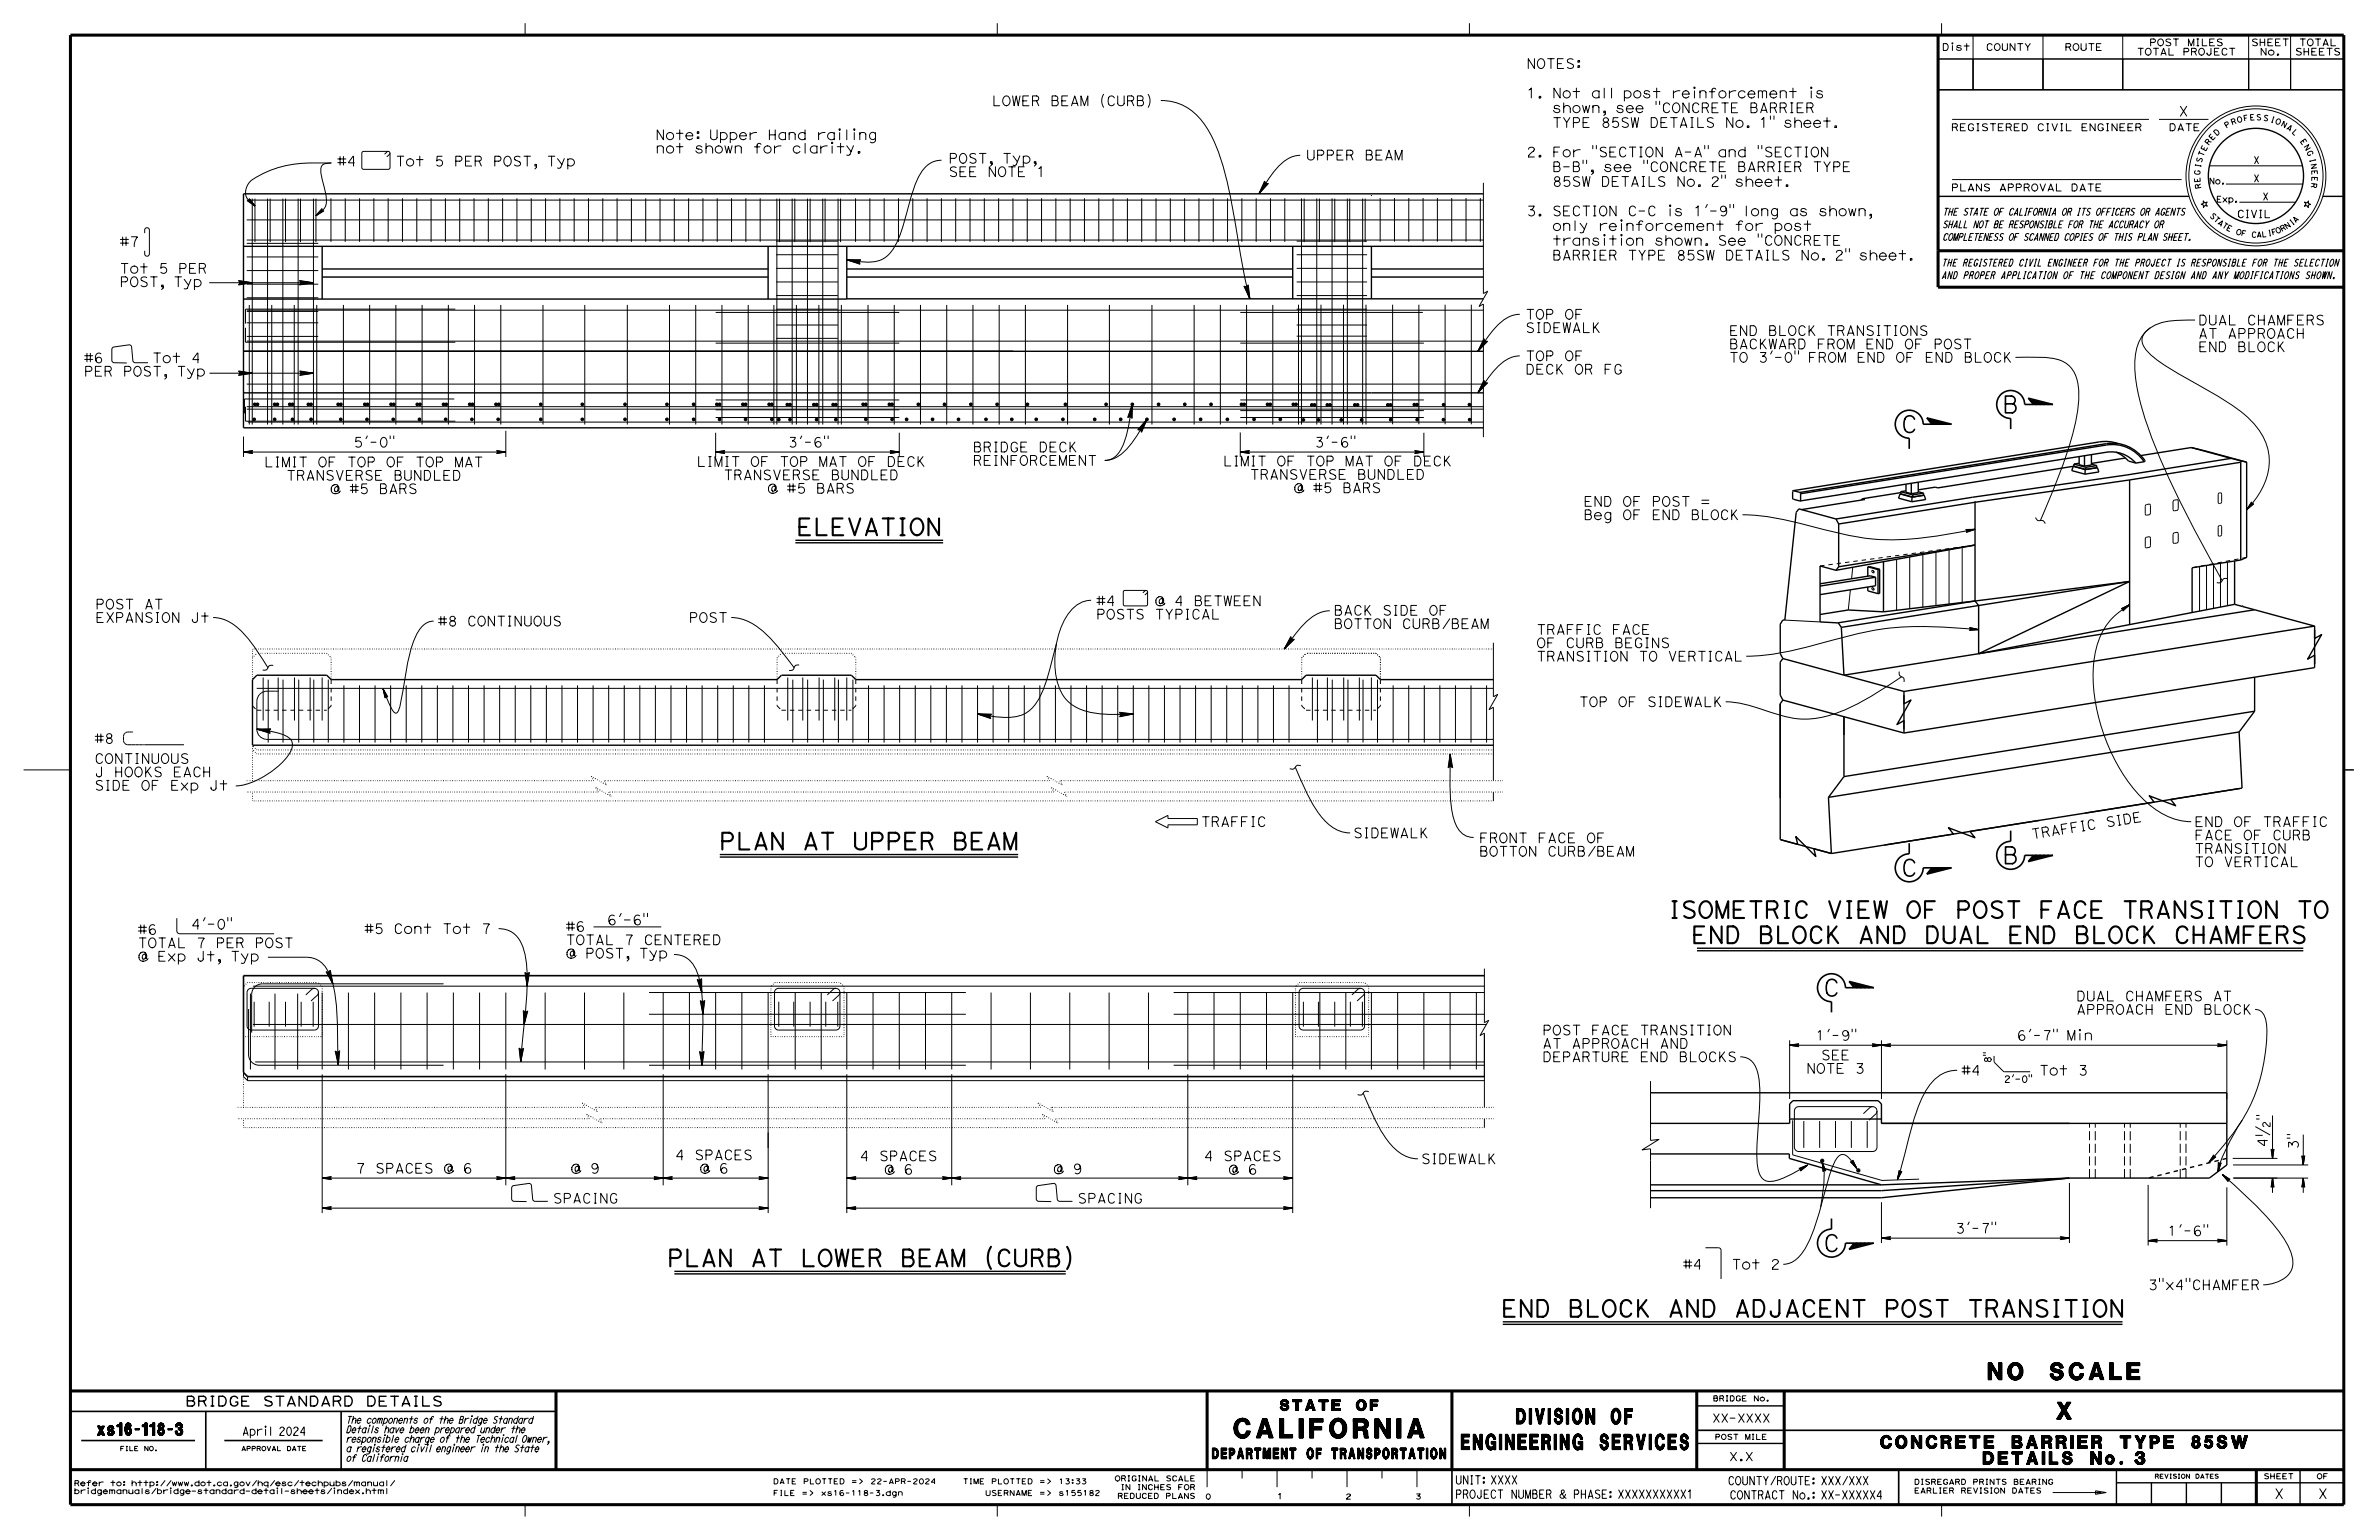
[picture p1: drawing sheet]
<svg xmlns="http://www.w3.org/2000/svg" width="432mm" height="279mm" viewBox="0 0 432 279" stroke-linecap="round" stroke-linejoin="round" font-family="sans-serif">
<defs><g id="words">
<text font-size="3.5" x="224" y="260.9">CALIFORNIA</text>
<g font-size="3">
<text x="363.4" y="74.9">B</text>
<text x="345" y="78.5">C</text>
<text x="144.6" y="97.1">ELEVATION</text>
<text x="130.5" y="154.1">PLAN AT UPPER BEAM</text>
<text x="345" y="159">C</text>
<text x="363.4" y="156.7">B</text>
<text x="302.8" y="166.5">ISOMETRIC VIEW OF POST FACE TRANSITION TO</text>
<text x="307" y="171.1">END BLOCK AND DUAL END BLOCK CHAMFERS</text>
<text x="330.9" y="180.7">C</text>
<text x="330.9" y="227.1">C</text>
<text x="121.1" y="229.7">PLAN AT LOWER BEAM (CURB)</text>
<text x="272.5" y="238.9">END BLOCK AND ADJACENT POST TRANSITION</text>
<text x="360.9" y="250.3">NO SCALE</text>
<text x="373.3" y="257.5">X</text>
</g>
<g font-size="2.8">
<text x="265.2" y="263">ENGINEERING SERVICES</text>
<text x="275.2" y="258.3">DIVISION OF</text>
</g>
<g font-size="2.3">
<text x="341.3" y="262.8">CONCRETE BARRIER TYPE 85SW</text>
<text x="359.9" y="265.7">DETAILS No. 3</text>
</g>
<text font-size="2.2" x="17.7" y="260.4">xs16-118-3</text>
<g font-size="1.9">
<text x="232.3" y="255.9">STATE OF</text>
<text x="220" y="264.7">DEPARTMENT OF TRANSPORTATION</text>
</g>
<g font-size="1.8">
<text x="277.1" y="17.8">1. Not all post reinforcement is</text>
<text x="277.1" y="12.4">NOTES:</text>
<text x="180" y="19.2">LOWER BEAM (CURB)</text>
<text x="281.7" y="23.1">TYPE 85SW DETAILS No. 1&quot; sheet.</text>
<text x="281.7" y="20.4">shown, see &quot;CONCRETE BARRIER</text>
<text x="395.4" y="21.1">X</text>
<text x="119" y="27.8">not shown for clarity.</text>
<text x="119" y="25.4">Note: Upper Hand railing</text>
<text x="172.2" y="29.6">POST, Typ,</text>
<text x="237" y="29">UPPER BEAM</text>
<text x="277.1" y="28.5">2. For &quot;SECTION A-A&quot; and &quot;SECTION</text>
<text x="61.2" y="30.1">#4</text>
<text x="69" y="30.1">Tot 5 PER POST, Typ</text>
<text x="172.2" y="32">SEE NOTE 1</text>
<text x="281.7" y="33.8">85SW DETAILS No. 2&quot; sheet.</text>
<text x="281.7" y="31.1">B-B&quot;, see &quot;CONCRETE BARRIER TYPE</text>
<text x="277.1" y="39.2">3. SECTION C-C is 1'-9&quot; long as shown,</text>
<text x="281.7" y="41.8">only reinforcement for post</text>
<text x="21.7" y="44.7">#7</text>
<text x="281.7" y="47.2">BARRIER TYPE 85SW DETAILS No. 2&quot; sheet.</text>
<text x="281.7" y="44.5">transition shown. See &quot;CONCRETE</text>
<text x="21.7" y="52">POST, Typ</text>
<text x="21.7" y="49.6">Tot 5 PER</text>
<text x="276.9" y="57.9">TOP OF</text>
<text x="399" y="59">DUAL CHAMFERS</text>
<text x="15.2" y="65.8">#6</text>
<text x="26.1" y="65.8">Tot 4</text>
<text x="276.9" y="60.3">SIDEWALK</text>
<text x="276.9" y="65.5">TOP OF</text>
<text x="313.8" y="65.7">TO 3'-0&quot; FROM END OF END BLOCK</text>
<text x="313.8" y="63.3">BACKWARD FROM END OF POST</text>
<text x="313.8" y="60.9">END BLOCK TRANSITIONS</text>
<text x="399" y="63.8">END BLOCK</text>
<text x="399" y="61.4">AT APPROACH</text>
<text x="15.2" y="68.3">PER POST, Typ</text>
<text x="276.9" y="67.9">DECK OR FG</text>
<text x="64.1" y="81.1">5'-0&quot;</text>
<text x="143" y="81.1">3'-6&quot;</text>
<text x="176.6" y="82">BRIDGE DECK</text>
<text x="238.6" y="81.1">3'-6&quot;</text>
<text x="47.9" y="84.7">LIMIT OF TOP OF TOP MAT</text>
<text x="51.9" y="87.1">TRANSVERSE BUNDLED</text>
<text x="59.9" y="89.6">@ #5 BARS</text>
<text x="126.4" y="84.6">LIMIT OF TOP MAT OF DECK</text>
<text x="131.3" y="87.1">TRANSVERSE BUNDLED</text>
<text x="139.2" y="89.5">@ #5 BARS</text>
<text x="176.6" y="84.4">REINFORCEMENT</text>
<text x="222" y="84.5">LIMIT OF TOP MAT OF DECK</text>
<text x="226.8" y="87">TRANSVERSE BUNDLED</text>
<text x="234.8" y="89.4">@ #5 BARS</text>
<text x="287.4" y="94.3">Beg OF END BLOCK</text>
<text x="287.4" y="91.9">END OF POST =</text>
<text x="17.3" y="112.9">EXPANSION Jt</text>
<text x="17.3" y="110.5">POST AT</text>
<text x="79.5" y="113.6">#8 CONTINUOUS</text>
<text x="125" y="112.9">POST</text>
<text x="198.9" y="112.3">POSTS TYPICAL</text>
<text x="198.9" y="109.9">#4</text>
<text x="206.1" y="109.9">@ 4 BETWEEN</text>
<text x="242" y="111.6">BACK SIDE OF</text>
<text x="242" y="114.1">BOTTON CURB/BEAM</text>
<text x="278.9" y="120">TRANSITION TO VERTICAL</text>
<text x="278.9" y="117.5">OF CURB BEGINS</text>
<text x="278.9" y="115.1">TRAFFIC FACE</text>
<text x="286.6" y="128.2">TOP OF SIDEWALK</text>
<text x="17.1" y="134.9">#8</text>
<text x="17.1" y="143.4">SIDE OF Exp Jt</text>
<text x="17.1" y="140.9">J HOOKS EACH</text>
<text x="17.1" y="138.5">CONTINUOUS</text>
<text x="218" y="150">TRAFFIC</text>
<text x="398.3" y="150">END OF TRAFFIC</text>
<text x="245.6" y="152">SIDEWALK</text>
<text x="268.5" y="155.3">BOTTON CURB/BEAM</text>
<text x="268.5" y="152.9">FRONT FACE OF</text>
<text x="368.8" y="152.2" transform="rotate(-9 368.8 152.2)">T R A F F I C</text>
<text x="382.3" y="150.1" transform="rotate(-9 382.3 150.1)">S I D E</text>
<text x="398.3" y="154.8">TRANSITION</text>
<text x="398.3" y="152.4">FACE OF CURB</text>
<text x="398.3" y="157.2">TO VERTICAL</text>
<text x="110.2" y="167.8">6'-6&quot;</text>
<text x="25" y="172">TOTAL 7 PER POST</text>
<text x="25" y="169.5">#6</text>
<text x="34.7" y="168.6">4'-0&quot;</text>
<text x="66.1" y="169.4">#5 Cont Tot 7</text>
<text x="102.7" y="173.8">@ POST, Typ</text>
<text x="102.7" y="171.4">TOTAL 7 CENTERED</text>
<text x="102.7" y="169">#6</text>
<text x="25" y="174.4">@ Exp Jt, Typ</text>
<text x="376.8" y="184">APPROACH END BLOCK</text>
<text x="376.8" y="181.6">DUAL CHAMFERS AT</text>
<text x="279.9" y="190.2">AT APPROACH AND</text>
<text x="279.9" y="187.8">POST FACE TRANSITION</text>
<text x="329.5" y="188.7">1'-9&quot;</text>
<text x="366.1" y="188.7">6'-7&quot; Min</text>
<text x="279.9" y="192.6">DEPARTURE END BLOCKS</text>
<text x="327.8" y="194.7">NOTE 3</text>
<text x="330.5" y="192.3">SEE</text>
<text x="356" y="195.1">#4</text>
<text x="368.4" y="195.1">Tot 3</text>
<text x="417.2" y="208.6" transform="rotate(-90 417.2 208.6)">3&quot;</text>
<text x="64.6" y="212.9">7 SPACES @ 6</text>
<text x="103.6" y="212.9">@ 9</text>
<text x="122.5" y="210.4">4 SPACES</text>
<text x="126.9" y="212.9">@ 6</text>
<text x="156" y="210.6">4 SPACES</text>
<text x="160.5" y="213">@ 6</text>
<text x="191.1" y="213">@ 9</text>
<text x="218.5" y="210.6">4 SPACES</text>
<text x="222.9" y="213">@ 6</text>
<text x="257.9" y="211.1">SIDEWALK</text>
<text x="100.3" y="218.3">SPACING</text>
<text x="195.5" y="218.3">SPACING</text>
<text x="354.9" y="223.7">3'-7&quot;</text>
<text x="393.4" y="224.2">1'-6&quot;</text>
<text x="305.5" y="230.3">#4</text>
<text x="313.4" y="230.3">Tot 2</text>
<text x="389.9" y="234">3&quot;x4&quot;CHAMFER</text>
<text x="33.6" y="255.1">BRIDGE STANDARD DETAILS</text>
<text x="412.8" y="271.9">X</text>
<text x="420.7" y="271.9">X</text>
</g>
<g font-size="1.5">
<text x="44" y="260.4">April 2024</text>
<text x="310.7" y="258">XX-XXXX</text>
<text x="264.1" y="269.3">UNIT: XXXX</text>
<text x="313.6" y="269.4">COUNTY/ROUTE: XXX/XXX</text>
<text x="313.8" y="265">X.X</text>
<text x="264.1" y="271.8">PROJECT NUMBER &amp; PHASE: XXXXXXXXXX1</text>
<text x="313.9" y="272">CONTRACT No.: XX-XXXXX4</text>
</g>
<text font-size="1.4" x="406" y="39.5">CIVIL</text>
<g font-size="1.3">
<text x="354.1" y="23.7">REGISTERED CIVIL ENGINEER</text>
<text x="393.6" y="23.7">DATE</text>
<text x="409" y="29.7">X</text>
<text x="354.1" y="34.7">PLANS APPROVAL DATE</text>
<text x="409" y="33">X</text>
<text x="352.5" y="41.3">SHALL NOT BE RESPONSIBLE FOR THE ACCURACY OR</text>
<text x="352.5" y="39.1">THE STATE OF CALIFORNIA OR ITS OFFICERS OR AGENTS</text>
<text x="410.7" y="36.3">X</text>
<text x="352.5" y="43.6">COMPLETENESS OF SCANNED COPIES OF THIS PLAN SHEET.</text>
<text x="352.4" y="50.6">AND PROPER APPLICATION OF THE COMPONENT DESIGN AND ANY MODIFICATIONS SHOWN.</text>
<text x="352.4" y="48.3">THE REGISTERED CIVIL ENGINEER FOR THE PROJECT IS RESPONSIBLE FOR THE SELECTION</text>
<text x="62.8" y="263.4">a registered civil engineer in the State</text>
<text x="62.8" y="261.7">responsible charge of the Technical Owner,</text>
<text x="62.8" y="260">Details have been prepared under the</text>
<text x="62.8" y="258.2">The components of the Bridge Standard</text>
<text x="62.8" y="265.1">of California</text>
</g>
<g font-size="1.2">
<text x="352.5" y="9.2">Dist</text>
<text x="360.4" y="9.2">COUNTY</text>
<text x="374.7" y="9.2">ROUTE</text>
<text x="387.8" y="10">TOTAL PROJECT</text>
<text x="390.1" y="8.3">POST MILES</text>
<text x="408.6" y="8.3">SHEET</text>
<text x="410.2" y="10">No.</text>
<text x="416.5" y="10">SHEETS</text>
<text x="417.3" y="8.3">TOTAL</text>
<text x="361.4" y="192.9" transform="rotate(-90 361.4 192.9)">8&quot;</text>
<text x="363.7" y="196.4">2'-0&quot;</text>
</g>
<g font-size="1.1">
<text x="400.9" y="33.4">No.</text>
<text x="402.3" y="36.7">Exp.</text>
</g>
<g font-size="1">
<text x="404.1" y="23.3" transform="rotate(-31 404.1 23.3)">P</text>
<text x="405.1" y="22.7" transform="rotate(-20 405.1 22.7)">R</text>
<text x="406.1" y="22.3" transform="rotate(-15 406.1 22.3)">O</text>
<text x="407.3" y="22" transform="rotate(-10 407.3 22)">F</text>
<text x="408.4" y="21.8" transform="rotate(-4 408.4 21.8)">E</text>
<text x="409.5" y="21.8" transform="rotate(1 409.5 21.8)">S</text>
<text x="410.7" y="21.8" transform="rotate(12 410.7 21.8)">S</text>
<text x="412" y="22.1" transform="rotate(17 412 22.1)">I</text>
<text x="412.9" y="22.3" transform="rotate(22 412.9 22.3)">O</text>
<text x="413.9" y="22.8" transform="rotate(28 413.9 22.8)">N</text>
<text x="414.9" y="23.3" transform="rotate(33 414.9 23.3)">A</text>
<text x="399.6" y="29.6" transform="rotate(-74 399.6 29.6)">S</text>
<text x="399.9" y="28.5" transform="rotate(-69 399.9 28.5)">T</text>
<text x="400.3" y="27.5" transform="rotate(-63 400.3 27.5)">E</text>
<text x="400.9" y="26.4" transform="rotate(-53 400.9 26.4)">R</text>
<text x="401.5" y="25.5" transform="rotate(-47 401.5 25.5)">E</text>
<text x="402.3" y="24.7" transform="rotate(-42 402.3 24.7)">D</text>
<text x="415.9" y="24" transform="rotate(44 415.9 24)">L</text>
<text x="417.4" y="25.6" transform="rotate(55 417.4 25.6)">E</text>
<text x="418.1" y="26.6" transform="rotate(60 418.1 26.6)">N</text>
<text x="418.6" y="27.6" transform="rotate(65 418.6 27.6)">G</text>
<text x="419.2" y="28.9" transform="rotate(76 419.2 28.9)">I</text>
<text x="419.4" y="29.8" transform="rotate(81 419.4 29.8)">N</text>
<text x="399.3" y="31.8" transform="rotate(-85 399.3 31.8)">G</text>
<text x="399.4" y="33.1" transform="rotate(-96 399.4 33.1)">E</text>
<text x="399.4" y="30.5" transform="rotate(-79 399.4 30.5)">I</text>
<text x="399.6" y="34.2" transform="rotate(-101 399.6 34.2)">R</text>
<text x="419.5" y="33.1" transform="rotate(98 419.5 33.1)">R</text>
<text x="419.6" y="30.9" transform="rotate(87 419.6 30.9)">E</text>
<text x="419.6" y="32" transform="rotate(92 419.6 32)">E</text>
<text x="401" y="39.2" transform="rotate(46 401 39.2)">S</text>
<text x="401.7" y="39.9" transform="rotate(41 401.7 39.9)">T</text>
<text x="402.4" y="40.6" transform="rotate(37 402.4 40.6)">A</text>
<text x="403.2" y="41.1" transform="rotate(32 403.2 41.1)">T</text>
<text x="404" y="41.7" transform="rotate(27 404 41.7)">E</text>
<text x="415" y="41.6" transform="rotate(-34 415 41.6)">N</text>
<text x="416" y="40.9" transform="rotate(-38 416 40.9)">I</text>
<text x="416.6" y="40.5" transform="rotate(-43 416.6 40.5)">A</text>
<text x="405.7" y="42.4" transform="rotate(18 405.7 42.4)">O</text>
<text x="406.7" y="42.7" transform="rotate(13 406.7 42.7)">F</text>
<text x="408.6" y="43" transform="rotate(4 408.6 43)">C</text>
<text x="409.6" y="43.1" transform="rotate(-1 409.6 43.1)">A</text>
<text x="410.5" y="43" transform="rotate(-6 410.5 43)">L</text>
<text x="411.7" y="42.9" transform="rotate(-10 411.7 42.9)">I</text>
<text x="412.4" y="42.7" transform="rotate(-15 412.4 42.7)">F</text>
<text x="413.3" y="42.4" transform="rotate(-24 413.3 42.4)">O</text>
<text x="414.2" y="42.1" transform="rotate(-29 414.2 42.1)">R</text>
<text x="310.9" y="254.2">BRIDGE No.</text>
<text x="311.2" y="261.2">POST MILE</text>
<text x="13.4" y="269.6">Refer to: http://www.dot.ca.gov/hq/esc/techpubs/manual/</text>
<text x="140.3" y="269.2">DATE PLOTTED =&gt;</text>
<text x="158" y="269.2">22-APR-2024</text>
<text x="174.7" y="269.2">TIME PLOTTED =&gt;</text>
<text x="192.1" y="269.2">13:33</text>
<text x="202.3" y="268.7">ORIGINAL SCALE</text>
<text x="347.4" y="269.3">DISREGARD PRINTS BEARING</text>
<text x="410.8" y="268.3">SHEET</text>
<text x="420.5" y="268.3">OF</text>
<text x="13.4" y="271">bridgemanuals/bridge-standard-detail-sheets/index.html</text>
<text x="140.3" y="271.3">FILE =&gt;</text>
<text x="149" y="271.3">xs16-118-3.dgn</text>
<text x="178.8" y="271.3">USERNAME =&gt;</text>
<text x="192.1" y="271.3">s155182</text>
<text x="202.8" y="271.9">REDUCED PLANS</text>
<text x="203.4" y="270.3">IN INCHES FOR</text>
<text x="218.8" y="272">0</text>
<text x="231.8" y="271.9">1</text>
<text x="244.2" y="272">2</text>
<text x="256.9" y="272">3</text>
<text x="347.4" y="270.9">EARLIER REVISION DATES</text>
</g>
<g font-size=".8">
<text x="21.8" y="263.2">FILE NO.</text>
<text x="43.8" y="263.2">APPROVAL DATE</text>
<text x="391.1" y="268.2">REVISION DATES</text>
</g>
</g></defs>
<g fill="none" stroke="#000" stroke-width=".18">
<path d="M95.3 4.2v2.2M181 4.2v2.2M210.7 18.2a9.4 9.4 0 0 1 8.1 4.6 32.1 32.1 0 0 1 4.1 10.7l.8 4.3a203.1 203.1 0 0 0 3.2 16.4M266.7 4.2v2.2M351.8 10.7h6.3v5.6h-6.3zM351.8 10.7h73.6M352.4 4.2v2.2M358.1 10.7h12.7v5.6h-12.7zM358.1 6.4v9.9M370.8 6.4v9.9M370.8 10.7h14.5v5.6h-14.5zM385.3 10.7h22.8v5.6h-22.8z"/>
<path d="M385.3 6.4v9.9M408.1 6.4v9.9M408.1 10.7h7.7v5.6h-7.7zM415.8 6.4v9.9M415.8 10.7h9.6v5.6h-9.6zM45 36.4l1.3 1M45 36.4h-.1l1.4 1M45.1 36.4l1.2 1M45.2 36.3l1.1 1.1M45.2 36.3l-.2 .1M45.2 36.2l.1-.2 1 1.4M45.2 36.2v.1"/>
<path d="M45.2 36.2l1.1 1.2M45.2 36.1l1.1 1.3M46.3 37.4l-.7-.6a2.35 2.35 0 0 1-.2-3.8 19.7 19.7 0 0 1 13-3.4h1.7h-.3a1.62 1.62 0 0 0-1.5 .8 8.2 8.2 0 0 0 .5 3.4 6.4 6.4 0 0 1 .3 3.6l-.5 .6-1.3 1.1M58.5 37.9l-1.2 1.2M58.5 38l-.1-.2-1.1 1.3M58.5 38l-1.2 1.1M58.5 38v.2M58.5 38.1l-1.2 1M58.5 38.2h.1M58.5 38.2l-1.2 .9M58.6 38.2l-1.3 .9M58.6 38.2l.2 .1-1.5 .8"/>
<path d="M58.7 38.2l-1.4 .9M69.8 28l.5-.4a.32 .32 0 0 1 .4 0 .32 .32 0 0 1 0 .4l-.5 .5M70.5 27.5h-4.7l-.1 .3v2.8l.3 .1h4.6l.2-.3v-2.6M170.9 29.1a4.3 4.3 0 0 0-3.7 2.2 31.6 31.6 0 0 0-2.9 8.2 18.5 18.5 0 0 1-2.7 6.3 5.7 5.7 0 0 1-5.5 1.7l-2.4-.4M229.6 32.9l-1.1 2.3M229.6 33.1l-1.1 2.1M229.7 33.2l-1.2 2M229.7 33.3l-.2-.5-1 2.4M229.7 33.3l-1.2 1.9M229.7 33.3h.5l-1.7 1.9M229.9 33.3l-1.4 1.9M230 33.3l-1.5 1.9"/>
<path d="M230.1 33.3l-1.6 1.9M236 28.2a6.3 6.3 0 0 0-4.7 2.8l-2.8 4.2M354.3 32.6h41.7M354.3 21.7h35.7M391.9 21.7h9M399.9 36.4l.3 .4 .4-.1-.2 .3 .2 .4-.4-.1-.3 .4v-.5l-.4-.1 .4-.2zM401 30.1h16.9M404 33.4h14M406.5 36.7h10.2M418.3 36.7l.4 .1 .3-.3v.4l.4 .2-.4 .1v.5l-.3-.4-.4 .1 .2-.4zM26.3 42.3v-.6a.43 .43 0 0 1 .4-.4 .43 .43 0 0 1 .4 .4v4.4a.43 .43 0 0 1-.4 .4 .43 .43 0 0 1-.4-.4v-.6M38 51.3h18.8"/>
<path d="M43.3 51l2.5 .3M43.4 51.1l2.4 .2M43.4 51.1l-.1-.2 2.5 .4M43.4 51.1l.1 .2-.1 .2M43.5 51.2l2.3 .1M45.8 51.3l-2.3 .1M45.8 51.3l-2.5 .4 .1-.2M45.8 51.3l-2.5 .3M45.8 51.3l-2.4 .2M54.4 51l2.4 .3M54.5 51.1l2.3 .2M54.5 51.1l-.2-.2 2.5 .4"/>
<path d="M54.5 51.1l.1 .2-.1 .2M54.5 51.2l2.3 .1M56.8 51.3l-2.3 .1M56.8 51.3l-2.5 .4 .2-.2M56.8 51.3l-2.4 .3M56.8 51.3l-2.3 .2M153.7 47.1l2.4 .7M153.7 47.1l2.4 .8-.1-.2M153.7 47.1l2.3 .3M153.7 47.1l2.5 .1M153.7 47.1l2.3 .5M153.7 47.1l2.3 .6"/>
<path d="M153.7 47.1h2.5l-.1 .2M153.7 47.1l2.2 .4M153.7 47.1l2.4 .2M155.9 47.5l.1 .2M156.1 47.3l-.2 .2M225.9 51.9l1 2.3M226 52l.9 2.2M226.1 52l.8 2.2M226.2 52l-.4-.1 1.1 2.3M226.2 52l.7 2.2M226.2 52l.4-.3 .3 2.5M226.3 51.9l.6 2.3"/>
<path d="M226.4 51.9l.5 2.3M226.5 51.8l.4 2.4M275.8 57a6.4 6.4 0 0 0-4.6 2.7l-3 4M390.3 59.5a2.45 2.45 0 0 0-.8 3.9 26.4 26.4 0 0 0 7.2 5.1l4.9 2.8a27.5 27.5 0 0 1 8.1 6.3 9.9 9.9 0 0 1 .4 11.9l-2.3 3M398.4 58.1a19.9 19.9 0 0 0-7 .8 6.5 6.5 0 0 0-3.9 6.1 32.6 32.6 0 0 0 2.4 12.7 179.9 179.9 0 0 0 12.4 25.8l1 1.8M26.9 65.8h-2.4l-.3-.2-.3-2.6-.3-.4-3.1 .4-.2 .4 .1 2.2 .3 .2 2.3 .1M38 67.7h18.9M43.3 67.4l2.5 .3M43.4 67.5l2.4 .2M43.4 67.5l-.1-.2 2.5 .4M43.4 67.5l.1 .2-.1 .2M43.5 67.6l2.3 .1"/>
<path d="M44.2 79.2v3.7M45.8 67.7l-2.3 .1M45.8 67.7l-2.5 .4 .1-.2M45.8 67.7l-2.5 .3M45.8 67.7l-2.4 .2M54.5 67.4l2.4 .3M54.5 67.5l2.4 .2M54.5 67.5l-.1-.2 2.5 .4M54.5 67.5l.1 .2-.1 .2M54.6 67.6l2.3 .1M56.9 67.7l-2.3 .1M56.9 67.7l-2.5 .4 .1-.2"/>
<path d="M56.9 67.7l-2.4 .3M56.9 67.7l-2.4 .2M91.8 78.2v4.7M129.9 78.5v4.4M163.2 78.5v4.4M205.5 73.4l-.3 2.3M205.5 73.4l-.8 2.4 .4-.2M205.5 73.4l-.2 2.3M205.5 73.4l-.7 2.3M205.5 73.4l-.4 2.2M205.5 73.4a26.8 26.8 0 0 1-2.2 8.3 3.3 3.3 0 0 1-2.8 1.8 6.3 6.3 0 0 0 4.8-3l2.9-4.4M205.5 73.4l-.1 2.4"/>
<path d="M205.5 73.4l-.5 2.2M205.5 73.4v2.5l-.4-.3M205.5 73.4l-.6 2.3M206.7 78h.3M207 78l.1 .2M208.2 76.1l-1.2 1.9M208.2 76.1l-1.1 2.1M208.2 76.1l-1.1 2.2M208.2 76.1l-1.3 1.9M208.2 76.1l-1.5 1.9M208.2 76.1l-1 2.3-.1-.2M208.2 76.1l-1.6 1.9"/>
<path d="M208.2 76.1l-1.2 2M208.2 76.1l-1.7 1.9h.2M225.1 78.5v4.4M258.4 78.5v4.4M269.4 61.5l-1.2 2.2M269.4 69.1l-1.2 2.2M269.4 61.7l.1 .2M269.4 69.2l.1 .2M269.4 61.7l-1.2 2M269.4 61.7l-.1-.3-1.1 2.3M269.4 69.2l-1.2 2.1M269.4 69.2l-.1-.2-1.1 2.3"/>
<path d="M269.5 61.8l-1.3 1.9M269.5 69.3l-1.3 2M269.5 61.9h.3M269.5 69.4h.3M269.5 61.9l-1.3 1.8M269.5 69.4l-1.3 1.9M269.7 61.9l-1.5 1.8M269.7 69.4l-1.5 1.9M269.8 61.9l-1.6 1.8M269.8 69.4l-1.6 1.9M269.8 61.9h.2l-1.8 1.8M269.8 69.4l.2 .1-1.8 1.8"/>
<path d="M269.9 61.9l-1.7 1.8M269.9 69.4l-1.7 1.9M275.8 64.6a6.4 6.4 0 0 0-4.6 2.7l-3 4M365.8 64.8a33.6 33.6 0 0 1 7.5 .4 5.2 5.2 0 0 1 4 5.1 27.6 27.6 0 0 1-1.6 10.2 138.9 138.9 0 0 1-5.4 13.9M44.2 82h47.6M44.2 82l1.5 .1M44.2 82l1.6 .2M44.2 82l1.7 .3-.1-.1M45.7 81.9l-1.5 .1M45.8 81.9l-1.6 .1M45.8 81.9l.1-.2-1.7 .3M45.8 81.9v.3"/>
<path d="M45.8 81.8l-1.6 .2M90.2 81.8l1.6 .2M90.2 81.9l1.6 .1M90.2 81.9v.3M90.2 81.9l-.1-.2 1.7 .3M90.3 81.9l1.5 .1M91.8 82l-1.5 .1M91.8 82l-1.6 .2M91.8 82l-1.7 .3 .1-.1M129.9 82h33.3M129.9 82l1.5 .1M129.9 82l1.6 .2"/>
<path d="M129.9 82l1.7 .3-.1-.1M131.4 81.9l-1.5 .1M131.5 81.9v.3M131.5 81.9l-1.6 .1M131.5 81.9l.1-.2-1.7 .3M131.5 81.8l-1.6 .2M161.6 81.8l1.6 .2M161.6 81.9v.3M161.6 81.9l-.1-.2 1.7 .3M161.6 81.9l1.6 .1M161.7 81.9l1.5 .1M163.2 82l-1.5 .1"/>
<path d="M163.2 82l-1.6 .2M163.2 82l-1.7 .3 .1-.1M225.1 82l1.6 .2M225.1 82l1.6 .1M225.1 82l1.7 .3-.1-.1M225.1 82h33.3M226.7 81.9l-1.6 .1M226.7 81.9l.1-.2-1.7 .3M226.7 81.9v.3M226.7 81.8l-1.6 .2M256.8 81.8l1.6 .2M256.9 81.9v.3"/>
<path d="M256.9 81.9l-.1-.2 1.6 .3M256.9 81.9l1.5 .1M258.4 82l-1.5 .1M258.4 82l-1.5 .2M258.4 82l-1.6 .2M258.4 82l-1.6 .3 .1-.1M369.5 93.9a.89 .89 0 0 0 1.2 .5l.5 .6M408.7 91.1l-.9 1.4M408.7 91.2l.1 .2M408.7 91.2v-.2l-.9 1.5M408.7 91.2l-.9 1.3M408.7 91.3l-.9 1.2"/>
<path d="M408.8 91.4l-1 1.1M408.8 91.4h.1M408.9 91.4h.2l-1.3 1.1M408.9 91.4l-1.1 1.1M409 91.4l-1.2 1.1M38.7 112a8 8 0 0 1 5.7 3.2l1.6 1.9 2.6 4M78.7 112.7a3.8 3.8 0 0 0-3.2 2.6 38.5 38.5 0 0 0-2.4 10.3 10.3 10.3 0 0 1-1 3.6l-.3 .2a4.1 4.1 0 0 1-1.5-2.4l-.8-2M132.7 112a9.6 9.6 0 0 1 6.9 3.6l1.6 1.8 2.9 3.7M191.8 116.7a52.7 52.7 0 0 1-3.1 9.9 6.1 6.1 0 0 1-6.4 3.6l-1.9-.2-3-.5M198 108.9a5.3 5.3 0 0 0-4.5 3.1 15.8 15.8 0 0 0-.9 13.5 7.5 7.5 0 0 0 6.2 3.9l2.3 .2 4.6-.1M207.4 107.6l.4-.4a.27 .27 0 0 1 .4 0 .27 .27 0 0 1 0 .4l-.4 .4M208 107.1l-4 .1-.1 .2v2.4l.3 .1h4l.1-.2v-2.3"/>
<path d="M234.3 115.6l-1.2 2.1M234.4 115.7l-1.3 2M234.4 115.8l-1.3 1.9M234.5 115.9l-.2-.4-1.2 2.2M234.5 115.9l-1.4 1.8M234.5 115.9l.2 .1M234.6 116l-1.5 1.7M234.7 116h.3l-1.9 1.7M234.7 116l-1.6 1.7M234.8 116l-1.7 1.7M241.4 110.8a7.1 7.1 0 0 0-5.1 2.8l-3.2 4.1M404.3 105a.88 .88 0 0 0-1.2 .7h-.7"/>
<path d="M4.3 139.7h8.5M24.2 132.8h-1.1a.81 .81 0 0 0-.7 .8 1.26 1.26 0 0 0 .4 1.4l.4 .1h10.2M46.6 132.3l2.3 .2M46.6 132.3l2.3 .3M46.6 132.3l2.7 .4a6.6 6.6 0 0 1 3.5 1.5 2.61 2.61 0 0 1-.6 3 15.6 15.6 0 0 1-8.4 5.3l-1 .1M46.6 132.3h2.5M46.6 132.3l2.3 .4M46.6 132.3l2.6-.1-.3 .4M46.6 132.3l2.4 .5M46.6 132.3l2.4 .6M46.6 132.3l2.5 .8-.2-.5M46.6 132.3l2.4 .1"/>
<path d="M49.6 120.7a.88 .88 0 0 0-1.2 .8l-.7 .1M69.5 125l.4 1.7 .1-.2M69.5 125l.4 1.6M69.5 125l.8 1.4M69.5 125l.5 1.5M69.5 125l.9 1.4h-.2M69.5 125l.7 1.4M69.5 125l.6 1.4M70.1 126.4l-.1 .1M70.1 126.4h.1M145.1 120.7a.88 .88 0 0 0-1.1 .8l-.8 .1M177.4 129.5l2.3 .3"/>
<path d="M177.4 129.5l2.3 .4M177.4 129.5l2.6 .1-.3 .3M177.4 129.5l2.3 .7M177.4 129.5l2.3 .5M177.4 129.5l2.5 .2M177.4 129.5l2.4 .8M177.4 129.5l2.4 .9-.1-.5M177.4 129.5l2.4 .2M203.2 129.3l2.5 .2M203.3 129.4l-.1-.2 2.5 .3M203.3 129.4l.1 .2M203.3 129.4l2.4 .1"/>
<path d="M203.4 129.5h2.3M205.7 129.5l-2.4 .3M205.7 129.5l-2.3 .1M205.7 129.5l-2.5 .6 .2-.5M205.7 129.5l-2.4 .5M205.7 129.5l-2.3 .2M235.1 139.2a37.3 37.3 0 0 0 5 9.3 6.8 6.8 0 0 0 5 2.6M236.1 138.9a.88 .88 0 0 0-1.2 .6h-.8M263.2 136.8l.2 2.3M263.2 136.8l-.3 2.4M263.2 136.8v2.2M263.2 136.8a63.2 63.2 0 0 0 .4 10.8 5.9 5.9 0 0 0 2 3.8l.8 .4 1.1 .1"/>
<path d="M263.2 136.8l.4 2.4M263.2 136.8l-.1 2.3M263.2 136.8l-.2 2.4M263.2 136.8l.5 2.5-.2-.1M263.2 136.8l.3 2.4M263.2 136.8l-.4 2.5 .2-.1M263.2 139l.3 .2M263.2 139l-.2 .2M344.7 121.8a.88 .88 0 0 0 .8 1.2l.1 .7M345.2 122.8a50.9 50.9 0 0 1-13.2 7 15.4 15.4 0 0 1-10-.4 30.1 30.1 0 0 0-8.8-2.1M425.4 139.7h1.8M209.7 149.1l2.3-1.2v.6h5.3v1.1h-5.3v.6z"/>
<path d="M32.1 166.6v2.3l.1 .2 .4 .3h17.2M48.6 173.7h7a4.4 4.4 0 0 1 4.3 3.1 28.4 28.4 0 0 1 1.4 10.5l.1 5.9M59.3 176.3l1.1 2.2M59.4 176.3l.3 .1M59.4 176.3h-.2l1.2 2.2M59.4 176.3l1 2.2M59.5 176.4l.9 2.1M59.7 176.4l.7 2.1M59.7 176.3l.7 2.2M59.8 176.2l.6 2.3M59.8 176.2l.2-.2 .4 2.5M59.8 176.2l-.1 .2"/>
<path d="M59.9 176.1l.5 2.4M90.5 168.5a4.4 4.4 0 0 1 4.4 3.2 23.7 23.7 0 0 1 .7 9.3l-1.1 11.7M95.4 176.5l.3 2.4M95.5 176.5l.2 .2M95.5 176.5l-.2-.1 .4 2.5M95.5 176.5l.2 2.4M95.6 176.6l.1 2.3M95.7 176.7v2.2M95.8 176.6l-.1 2.3M95.9 176.5l-.2 2.4M95.9 176.5l.2-.1-.4 2.5M95.9 176.5l-.2 .2"/>
<path d="M96 176.5l-.3 2.4M107.7 168.2h12.3M122.4 173.2a4.3 4.3 0 0 1 4.2 3.2 29.3 29.3 0 0 1 1 10.8l-.2 6.1M126.6 177.7l.8 2.4M126.8 177.8l-.3-.1 .9 2.4M126.8 177.8l.6 2.3M126.8 177.8l.2 .1M126.9 177.8l.5 2.3M127 177.9l.4-.4v2.6M127 177.9l.4 2.2M127.1 177.8l.3 2.3M127.2 177.7l.2 2.4"/>
<path d="M127.3 177.6l.1 2.5M58.5 194.9v25.2M60.9 190.7l.5 2.5M61 190.8l.3 .1M61 190.8l.4 2.4M61 190.8l-.2-.1 .6 2.5M61.2 190.9l.2 2.3M61.3 190.9l.1 2.3M61.4 190.8v2.4M61.5 190.8l-.2 .1M61.5 190.8l.2-.2-.3 2.6M61.5 190.8l-.1 2.4"/>
<path d="M61.6 190.7l-.2 2.5M91.8 194.9v20.1M94.3 190.2l.2 2.5M94.4 190.3l.1 2.4M94.5 190.3v2.4M94.6 190.4l.4-.2-.5 2.5M94.6 190.4l-.4-.3 .3 2.6M94.6 190.4l-.1 2.3M94.7 190.4l-.2 2.3M94.8 190.3l-.3 2.4M94.9 190.2l-.4 2.5M95.1 183.4v2.5"/>
<path d="M95.2 183.5l-.1 2.4M95.3 183.6l-.2 2.3M95.4 183.6l-.3 2.3M95.4 183.6l-.4-.3 .1 2.6M95.5 183.6l-.4 2.3M95.6 183.5l-.5 2.4M95.6 183.5l.2-.1-.7 2.5M95.6 183.5l-.2 .1M95.7 183.5l-.6 2.4M120.4 194.9v20.1M127.1 190.8l.3 2.5M127.2 190.9l.2 .1"/>
<path d="M127.2 190.9l.2 2.4M127.2 190.9l-.2-.1 .4 2.5M127.2 181.6l.4 2.4M127.3 190.9l.1 2.4M127.3 181.7l-.2-.2 .5 2.5M127.3 181.7l.3 2.3M127.3 181.7l.2 .1M127.4 191v2.3M127.4 181.7l.2 2.3M127.5 190.9l-.1 2.4M127.5 181.8l.4-.3-.3 2.5M127.5 181.8l.1 2.2"/>
<path d="M127.6 190.9l-.2 2.4M127.6 190.9l-.2 .1M127.6 190.9l.2-.2-.4 2.6M127.6 181.7v2.3M127.7 190.8l-.3 2.5M127.7 181.6l-.1 2.4M127.8 181.6l-.2 2.4M139.4 194.9v13.4M153.7 194.9v25.2M172.7 194.9v20.1M215.6 194.9v20.1M234.6 194.9v25.2"/>
<path d="M247.4 198.3a37.3 37.3 0 0 0 5 9.3 6.8 6.8 0 0 0 5 2.6M248.4 198.1a.88 .88 0 0 0-1.2 .5h-.8M315.9 191.7a3.2 3.2 0 0 1 3.1 2.8 32.8 32.8 0 0 1 .1 9.9l-.1 1.8a22.8 22.8 0 0 0 .1 6 2.23 2.23 0 0 0 3 2l2.6-.9 3.4-1.9M324.8 189.6l1.7 .3-.1-.1M324.8 189.6l1.7 .2M324.8 189.6h79.4M324.8 188.7v10.7M324.8 189.6l1.6 .1M324.8 189.6l1.6 .2M326.4 189.6h-1.6M326.4 189.5v.3M326.4 189.5l-1.6 .1"/>
<path d="M326.4 189.5l.1-.1-1.7 .2M326.5 189.4l-1.7 .2M339.9 189.4l3.2 .4M339.9 189.5l3.2 .3M339.9 189.6l3.1 .1M341.5 189.6l-1.7-.2 .2 .2-.1 .2M341.5 189.6l1.7 .3-.1-.1M341.5 188.7v10.7M341.5 189.6l-1.6 .2M341.5 189.6l-1.6 .1M343 189.6h-1.5M343.1 189.5l-1.6 .1"/>
<path d="M343.1 189.5l.1-.1-3.4 .5 .1-.1M343.1 189.5v.3M343.1 189.4l-1.6 .2M355.2 194.2a6.2 6.2 0 0 0-5.3 3.1 33.3 33.3 0 0 0-3.8 10.6l-1.7 6.1M361.9 191.6l.1 1.1 1.7 1.7h4.8M402.5 189.4l1.7 .2M402.6 189.5v.3M402.6 189.5l-.1-.1 1.7 .2M402.6 189.5l1.6 .1M402.6 189.6h1.6M404.2 189.6l-1.6 .2M404.2 188.7v10.7"/>
<path d="M404.2 189.6l-1.7 .2M404.2 189.6l-1.7 .3 .1-.1M404.2 189.6l-1.6 .1M409.3 183.1a1.88 1.88 0 0 1 1.8 1.5 21.2 21.2 0 0 1-.4 9.3 30.9 30.9 0 0 1-7.8 14.8l-2 2.3M58.5 213.7l1.7 .3-.1-.1M58.5 219.2l1.6 .2M58.5 213.7l1.6 .3M58.5 219.2h80.9M58.5 219.2l1.5 .1M58.5 219.2l1.6 .1M58.5 213.7h80.9M58.5 213.7l1.6 .2"/>
<path d="M58.5 213.7l1.5 .1M60 219.1l-1.5 .1M60 213.7h-1.5M60.1 219.1l-1.6 .1M60.1 219.1l.1-.2-1.7 .3M60.1 213.6l.1-.1-1.7 .2M60.1 213.6l-1.6 .1M60.1 219.1l-.1 .1 .2 .3-1.7-.3M60.1 213.6v.3M60.1 219l-1.6 .2M60.1 213.5l-1.6 .2M90.2 213.5l3.2 .5"/>
<path d="M90.2 213.6l3.2 .3M90.2 213.6l-.1-.1 3.4 .5-.1-.1M90.2 213.6v.3M90.3 213.7l3.1 .1M93.4 213.7l-3.1 .1M93.4 213.6l.1-.1-3.4 .5 .1-.1M93.4 213.6l-3.2 .3M93.4 213.6v.3M93.4 213.5l-3.2 .5M99.4 218h-2.3l-.3-.2-.3-2.7-.3-.4-3.1 .5-.2 .3v2.2l.4 .3h2.3M118.7 213.5l3.3 .5M118.8 213.6l3.2 .3"/>
<path d="M118.8 213.6l-.1-.1 3.3 .5v-.1M118.8 213.6v.3M118.8 213.7l3.1 .1M121.9 213.7l-3.1 .1M122 213.6v-.1l-3.3 .5 .1-.1M122 213.6l-3.2 .3M122 213.6v.3M122 213.5l-3.3 .5M137.8 213.5l1.6 .2M137.8 219l1.6 .2M137.8 213.6l-.1-.1 1.7 .2M137.8 213.6v.3"/>
<path d="M137.8 213.6l1.6 .1M137.8 219.1v.2M137.8 219.1l-.1-.2 1.7 .3M137.8 219.1l1.6 .1M137.9 213.7h1.5M137.9 219.1l1.5 .1M139.4 213.7l-1.6 .2M139.4 213.7l-1.5 .1M139.4 213.7l-1.7 .3 .1-.1M139.4 213.7l-1.6 .3M139.4 219.2l-1.6 .1M139.4 205.5v14.6"/>
<path d="M139.4 219.2l-1.6 .2M139.4 219.2l-1.7 .3 .1-.2M139.4 219.2l-1.5 .1M153.7 213.7l1.7 .3-.1-.1M153.7 219.2l1.6 .2M153.7 213.7l1.6 .3M153.7 219.2h80.9M153.7 219.2l1.5 .1M153.7 219.2l1.6 .1M153.7 213.7h80.9M153.7 213.7l1.6 .2M153.7 213.7l1.5 .1"/>
<path d="M155.2 219.1l-1.5 .1M155.2 213.7h-1.5M155.3 219.1l-1.6 .1M155.3 219.1l.1-.2-1.7 .3M155.3 213.6l.1-.1-1.7 .2M155.3 213.6l-1.6 .1M155.3 219.1l-.1 .1 .2 .3-1.7-.3M155.3 213.6v.3M155.3 219l-1.6 .2M155.3 213.5l-1.6 .2M171.1 213.5l3.3 .5M171.2 213.6l-.1-.1 3.3 .5-.1-.1"/>
<path d="M171.2 213.6v.3M171.2 213.6l3.1 .3M171.2 213.7l3.1 .1M174.3 213.7l-3.1 .1M174.3 213.6l.1-.1-3.3 .5 .1-.1M174.3 213.6l-3.1 .3M174.3 213.6v.3M174.4 213.5l-3.3 .5M194.7 218h-2.4l-.3-.2-.3-2.7-.3-.4-3.1 .5-.2 .3v2.2l.4 .3h2.3M214 213.5l3.2 .5M214 213.6l-.1-.1 3.4 .5-.1-.1M214 213.6l3.2 .3"/>
<path d="M214 213.6v.3M214 213.7l3.1 .1M217.1 213.7l-3.1 .1M217.2 213.6l.1-.1-3.4 .5 .1-.1M217.2 213.6l-3.2 .3M217.2 213.6v.3M217.2 213.5l-3.2 .5M233 213.5l1.6 .2M233 219l1.6 .2M233 213.6v-.1l1.6 .2M233 213.6v.3M233 213.6l1.6 .1"/>
<path d="M233 219.1l.1 .1-.1 .3 1.6-.3M233 219.1l1.6 .1M233 219.1v-.2l1.6 .3M233.1 219.1l1.5 .1M233.1 213.7h1.5M234.6 213.7l-1.6 .2M234.6 219.2l-1.5 .1M234.6 213.7l-1.5 .1M234.6 219.2l-1.6 .2M234.6 219.2l-1.6 .1M234.6 213.7l-1.6 .3v-.1M234.6 213.7l-1.6 .3"/>
<path d="M326.7 212.1h.1M328.1 211.4l-1.3 .7M328.1 211.4l-1.5 .6M328.1 211.4l-1.6 .6 .2 .1M328.1 211.4l-1.3 1M328.1 211.4l-1.4 .7M328.1 211.4l-1.3 1.1v-.4M328.1 211.4l-1.3 .8M328.1 211.4l-1.3 .9M335.9 210.8l1.1 1.2M336 210.8l1 1.2M336.1 210.8l.9 1.2"/>
<path d="M336.2 210.8h-.4l1.2 1.2M336.2 210.8l.8 1.2M336.2 210.7l.8 1.3M336.2 210.6l.8 1.4M336.2 210.6v.2M336.2 210.6l.1-.1 .7 1.5M336.3 210.5l.7 1.5M337 212l-.9-1.3a2.4 2.4 0 0 0-1.9-1.2 4.7 4.7 0 0 0-1.9 3.1l-1.8 6.3a24.4 24.4 0 0 1-3.8 8.9l-.9 .9-1 .5-1.1 .2M341.5 218.1v7.4M344.7 212.4l-.3 1.6M344.8 212.5l-.4 1.5M344.9 212.6l-.2-.3-.3 1.7"/>
<path d="M344.9 212.6l-.5 1.4M345 212.6l-.6 1.4M345.1 212.5l-.2 .1M345.1 212.5h.1l-.8 1.5M345.1 212.5l-.7 1.5M375.6 214.6v10.9M389.9 215v11M401.8 209.6l-.9 1.4M401.8 209.7l-.9 1.3M401.8 209.7v-.2l-.9 1.5M401.8 209.7l.1 .1M401.9 209.7l-1 1.3"/>
<path d="M401.9 209.8l.2 .1M401.9 209.8l-1 1.2M402 209.8l-1.1 1.2M402.1 209.9l-1.2 1.1M402.1 209.9h.1l-1.3 1.1M403.3 213.1a67.7 67.7 0 0 1 11.2 11.5 8.7 8.7 0 0 1 1.7 4.5 4.2 4.2 0 0 1-3.5 3.7l-1.9 .3M403.3 213.1l1.4 .9M403.3 213.1l1.2 1M403.3 213.1l1.1 1.1M403.3 213.1l1.5 .9h-.2M403.3 213.1l1.1 1.3v-.2M403.3 213.1l1.1 1.2"/>
<path d="M403.3 213.1l1.3 .9M404.2 215.4v10.6M404.5 214.1l-.1 .1M404.6 214l-.1 .1M405.2 210.2h8.2M405.3 213.7h13.6M405.3 211.4h13.6M412.3 208.5l.2 1.7M412.3 208.6l.2 1.6M412.3 208.6l-.1-.1 .3 1.7M412.3 215.3h.3M412.3 208.6h.3"/>
<path d="M412.4 208.6l.1 1.6M412.5 213.7v1.6M412.5 213.7l.1 1.6M412.5 213.7l-.3 1.7 .1-.1M412.5 213.7l-.2 1.7M412.5 202.4v7.8M412.5 213.7v2.7M412.5 213.7l.2 1.7M412.5 213.7l-.1 1.6M412.5 213.7l-.2 1.6M412.5 213.7l.3 1.7-.2-.1M412.5 208.6v1.6"/>
<path d="M412.6 208.6l.2-.1-.3 1.7M412.6 208.6l-.1 1.6M412.7 208.5l-.2 1.7M417.8 209.7l.3 1.7M417.9 209.8l.2 1.6M417.9 209.8l-.1-.1 .3 1.7M417.9 215.3h.3M418 209.8l.1 1.6M418.1 213.7l-.3 1.7M418.1 213.7l-.3 1.7 .1-.1M418.1 213.7l.1 1.6M418.1 205.8v5.6"/>
<path d="M418.1 213.7v2.7M418.1 213.7l.2 1.7M418.1 213.7l-.1 1.6M418.1 213.7l-.2 1.6M418.1 213.7l.2 1.7-.1-.1M418.1 213.7v1.6M418.1 209.8v1.6M418.2 209.8h-.3M418.2 209.8l.1-.1-.2 1.7M418.2 209.8l-.1 1.6M418.3 209.7l-.2 1.7M309.5 226.4h2.4l.4 .2 .1 5.4"/>
<path d="M341.5 224.6l1.7 .3-.1-.1M341.5 224.6h34.1M341.5 224.6l1.5 .1M341.5 224.6l1.6 .2M343 224.6h-1.5M343.1 224.5l-1.6 .1M343.1 224.5l.1-.1-1.7 .2M343.1 224.5v.3M343.1 224.4l-1.6 .2M374 224.4l1.6 .2M374 224.5v.3M374 224.5l1.6 .1"/>
<path d="M374 224.5l-.1-.1 1.7 .2M374.1 224.6h1.5M375.6 224.6l-1.6 .2M375.6 224.6l-1.7 .3 .1-.1M375.6 224.6l-1.5 .1M389.9 225.1l1.6 .2M389.9 225.1l1.7 .3-.1-.2M389.9 225.1h14.3M389.9 225.1l1.5 .1M389.9 225.1l1.7-.3-.2 .3 .1 .1M389.9 225.1l1.6 .1M391.4 225l-1.5 .1"/>
<path d="M391.5 224.9l-1.6 .2M402.5 224.9l1.7 .2M402.6 224.9v.3M402.6 224.9l-.1-.1 1.7 .3M402.6 224.9l1.6 .2M402.6 225l1.6 .1M404.2 225.1l-1.6 .1M404.2 225.1l-1.7 .2M404.2 225.1l-1.7 .3 .1-.2M95.3 273v2.1M181 273v2.1M219.1 266.6v3.2"/>
<path d="M225.4 266.6v1.6M231.8 266.6v3.2M238.1 266.6v1.6M244.5 266.6v3.2M250.8 266.6v1.6M257.2 266.6v3.2M266.7 273v2.1M352.4 273v2.1M372.6 270.8h8.8M380.4 270.5l1.9 .3-1.9 .3zM380.7 270.7l.6 .1-.6 .1z"/>
<circle cx="409.5" cy="31.9" r="12.7"/>
<circle cx="409.5" cy="31.9" r="12.2"/>
</g>
<g fill="none" stroke="#000" stroke-width=".25">
<path d="M351.8 16.3h73.6M351.8 35.6h45.5M421.6 35.6h3.8M144.4 98.5h26.8M144.4 98h26.8M130.6 155.5h54.2M130.6 155h54.2M308 172.5h110.1M308 172h110.1M122.4 231.1h71M122.4 230.7h71M272.8 239.8h112.4"/>
<path d="M272.8 240.3h112.4M308 255.1h15.8M308 261.9h15.8M384.1 266.6v6.4M384.1 269h41.3M390.5 269v4M396.8 269v4M403.2 269v4M417.5 266.6v6.4"/>
<circle cx="409.5" cy="31.9" r="8.6"/>
</g>
<path d="M12.8 6.4h412.6v266.6h-412.6zM351.8 6.4v45.7h73.6M351.8 45.5h73.6M12.8 252.4h412.6M100.9 252.4v14.2M219.1 252.4v14.2M263.5 252.4v14.2M308 252.4v14.2M323.8 252.4v14.2M12.8 266.6h412.6M409.5 266.7v6.3" fill="none" stroke="#000" stroke-width=".55"/>
<g fill="none" stroke="#000" stroke-width=".3">
<path d="M349.9 76.1l3.6 .9M350.1 76.3l2.6 .7M350.3 76.5l1.7 .5M350.5 76.8l.8 .2M350.7 77l-1-1.2 4.5 1.2h-5.1a2.54 2.54 0 0 0-2.6-2.6 2.54 2.54 0 0 0-2.5 2.6 2.54 2.54 0 0 0 2.5 2.5v1.9M368.3 72.5l3.6 .9M368.5 72.7l2.7 .7M368.7 73l1.7 .4M368.9 73.2l.8 .2M369.1 73.4l-1-1.2 4.5 1.2h-5.1a2.54 2.54 0 0 0-2.6-2.6 2.54 2.54 0 0 0-2.5 2.6 2.54 2.54 0 0 0 2.5 2.5v2M346.5 153v1.9a2.54 2.54 0 0 0-2.5 2.5 2.54 2.54 0 0 0 2.5 2.6 2.54 2.54 0 0 0 2.6-2.6h5.1l-4.5 1.2 1-1.2M351.3 157.4l-.8 .2"/>
<path d="M352 157.4l-1.7 .5M352.7 157.4l-2.6 .7M353.5 157.4l-3.6 1M364.9 150.7v1.9a2.54 2.54 0 0 0-2.5 2.6 2.54 2.54 0 0 0 2.5 2.5 2.54 2.54 0 0 0 2.6-2.5h5.1l-4.5 1.1 1-1.1M369.7 155.2l-.8 .2M370.4 155.2l-1.7 .4M371.2 155.2l-2.7 .7M371.9 155.2l-3.6 .9M335.8 178.3l3.6 .9M336 178.5l2.6 .7M336.2 178.8l1.7 .4M336.4 179l.8 .2"/>
<path d="M336.5 179.2l-.9-1.1 4.5 1.1h-5.1a2.54 2.54 0 0 0-2.6-2.5 2.54 2.54 0 0 0-2.5 2.5 2.54 2.54 0 0 0 2.5 2.5v2M332.4 221.1v1.9a2.54 2.54 0 0 0-2.5 2.5 2.54 2.54 0 0 0 2.5 2.6 2.54 2.54 0 0 0 2.6-2.6h5.1l-4.5 1.2 .9-1.2M337.2 225.5l-.8 .2M337.9 225.5l-1.7 .5M338.6 225.5l-2.6 .7M339.4 225.5l-3.6 .9M12.8 256.1h88.1M37.4 256.1v10.5M61.9 256.1v10.5M308 259.5h117.4M14.7 261.4h20.7M40.7 261.4h17.9"/>
<path d="M263.5 266.6v6.4M344.6 266.6v6.4"/>
</g>
<path d="M330.6 211h.8v1.4h-.8z" fill="#fff"/>
<g fill="none" stroke="#000" stroke-width=".18">
<path d="M330.7 210.9l.4 1.4M330.7 210.9l.5 1.5M330.7 210.9l.7 1.5h-.1M330.7 210.9l.3 1.6M330.7 210.9l.3 1.5M330.7 210.9l.6 1.5M330.7 210.9l.2 .4a19.9 19.9 0 0 1-.5 7.7M330.7 210.9l.2 1.7 .1-.1M330.7 210.9l.2 1.6M331.1 212.3l.2 .1M331.1 212.3l-.1 .2M402.7 210.9l-.1 1.6"/>
<path d="M402.7 211l.2 .1M402.7 211l-.1-.1v1.6M402.7 211l-.1 1.5M402.8 211l-.2 1.5M402.9 211.1l-.3 1.4M402.9 211l-.3 1.5M403 211h.2l-.6 1.5M403 211l-.1 .1M403 211l-.4 1.5M403.1 211l-.5 1.5M407 203.2a37.5 37.5 0 0 0-4.4 8.9v.4"/>
</g>
<path d="M354.6 149.8h3v1.6h-3z" fill="#fff"/>
<path d="M370.1 148.9l-12.5 1.9 .9 1.2-4.8-1.8 .9 1.1-12.6 2" fill="none" stroke="#000" stroke-width=".25"/>
<path d="M391 144h3v1.6h-3z" fill="#fff"/>
<path d="M406.5 143.1l-12.5 1.9 .9 1.2-4.8-1.8 .9 1.1-12.5 2" fill="none" stroke="#000" stroke-width=".25"/>
<path d="M326.3 152.3h2.9v1.8h-2.9z" fill="#fff"/>
<path d="M323.2 152.4l3.1 .8-.3-1.4 3.6 3.6-.4-1.4 3.1 .8" fill="none" stroke="#000" stroke-width=".25"/>
<path d="M345.3 127.7h.9v3h-.9z" fill="#fff"/>
<path d="M345.6 126.1v1.6l1.2-.7-2.5 4.4 1.3-.6v1.5" fill="none" stroke="#000" stroke-width=".25"/>
<path d="M419.8 115.8h.9v3.1h-.9z" fill="#fff"/>
<g fill="none" stroke="#000" stroke-width=".25">
<path d="M269.2 35.2h-225v42.4h225M44.2 44.7h225M58.5 44.7v9.6M58.5 50.3h80.9M58.5 48.8h80.9M139.4 44.7v9.6M153.7 54.2h115.5M153.7 44.7v9.6h-109.5M153.7 48.8h80.9M153.7 50.3h80.9M234.6 44.7v9.6M248.9 44.7v9.5"/>
<path d="M248.9 50.3h20.3M248.9 48.8h20.3M44.2 71.3h225M44.2 63.7h225M325.5 89l-.1 .2v1.1l.1 .3 1.3 .3v-1.3M325.5 89l1.2 .3M326.7 89.3l.1 .3M333.2 94.2l.5 .9M333.2 94.2l-6.7-1.9-.5 .7-2 19.5h-.4l-.5 .7v5.4l.5 .9M333.7 95.1v7.7M338 90.5l.5 .1-11.5 1.9M338 90.5l-.2 .2"/>
<path d="M344.9 89.6l-.3 .8 2.4 .6M344.9 89.6l2.1 .6M345 89.4l-7 1.1M345 89.6h-.1M345 89.2v.4M345 89.2l2.2 .6M345 89.6l2.2 .6v-.4M345.9 89l-.9 .2M345.9 87.8v1.5l1 .3M346.9 87.7v1.9M347 90.2v.8M348.2 89.2l.9 .3"/>
<path d="M348.2 87.5v1.9l-1.3 .2M349.1 89.5l-1.9 .3M349.1 89.5v.4M349.1 89.8h.1M349.2 89.8l-2.2 .4M349.2 89.8l.3 .8-2.5 .4M358 90.2h.1M358 90.2l-24.8 4M358.5 91.1h.1M358.5 91.1l-24.8 4M358.5 91.1v17.9M376.3 84.6l-.3 .8 2.4 .6"/>
<path d="M376.3 84.6l2.2 .6M376.4 84.6l-24.7 3.9-.5-.1-3 .5M376.4 84.6l2.2 .6v-.4M376.4 84.6h-.1M376.4 84.2v.4M376.4 84.2l2.2 .6M377.4 82.8v1.5l.9 .3M377.4 84l-1 .2M378.3 82.7v1.9M378.5 85.2l-.1 .8M379.6 82.5v1.9l-1.3 .2M379.6 84.2l1 .3"/>
<path d="M380.6 84.8h.1M380.6 84.5l-2 .3M380.6 84.5v.4M380.7 84.8l.3 .8-2.6 .4M380.7 84.8l-2.2 .4M382.4 80.7a6.9 6.9 0 0 1 6.8 3.1M382.4 80.7l-55.6 8.9M384.1 82l1.2 .7 1 1M384.4 80.5l-1.6-.4-1.8 .1-55.5 8.8M385.8 83.1l-6.2 1M386.3 83.7l1.4 .3M386.5 87.1l-28 4"/>
<path d="M386.5 87.1v26.2M387.7 84a5.9 5.9 0 0 0-5.5-1.9l-55.4 8.8M389.2 83.8l-1.5 .2M389.2 83.8l.1-.1a6.9 6.9 0 0 0-7-3.2l-55.6 8.8M397.7 81.2l7.3 2M397.7 81.2l10.1 2.6M397.7 81.2l-9.1 1.5M405 83.2l-18.9 3-28.1 4M405 83.2l1.8 .4M406.7 83.9l-20.2 3.2M406.7 83.9v17.7M406.8 83.6l1 .2"/>
<path d="M406.8 83.6l-.1 .3M407.8 83.8v17.3l-1.1 .5M323.6 119.5l-.5 .6v6l.5 .9-.5 .7M323.6 119.5l22 6M333.2 103.5l-2.9-.8v10.1l3.4 .2 .5 .8M333.7 102.8l-.5 .7M333.7 102.8l24.8-3.9-25.3 4.6M339 102.8l1.9 .5M339 106.5v.7l1.9 .5M339 102.8v1.7M339 102.8h.3l1.9 .5M340.4 104.7l-.9-.2-9.2 1.4"/>
<path d="M340.4 104.7v1.6l-10.1 1.6M340.4 104.7l-10.1 1.6M340.9 103.3v4.4M341.2 103.3v4.4h-.3M341.2 103.3h-.3M341.9 101.9v9.1M341.9 111l-6.4-.3-5.2 .8M358.5 109l-24.9 4M358.5 109l-16.6 2M358.5 109l.6 .9v8.7M386.5 105.5l-27.4 13.1M386.5 105.5l-52.3 8.3"/>
<path d="M386.5 105.5l-28 3.5M405.6 101.8v7.8M405.6 109.6l-46.5 9M405.6 109.6l14.5 4M406.7 101.6l-8.8 1.4v8.1M407.1 110h.1M409.2 110.6l-74.5 11.9-.5-8.7M420.1 113.6l-74.5 11.9M420.1 113.6v7.5l-74.5 11.9M420.1 114.3v1.5l1.3-.7-2.6 4.5 1.3-.7v1.6M271.1 123.3h-20.6l-.7-.8h-12.7l-.8 .8h-81l-.8-.8h-12.7l-.8 .8h-80.9l-.8-.8h-12.7l-.8 .8v11.9h225.3M323.1 127.7v24.6l9.3 2.6"/>
<path d="M323.6 127l22 6M334.7 130v10.9M345.6 125.5v7.5M406.4 132.8l-74.5 11.9M406.4 132.8l.5 10.2-74.5 11.9M409.2 129l-2.8 3.8M409.2 129l-74.5 11.9M409.2 122.9v6.1M331.9 144.7l.5 10.2M334.7 140.9l-2.8 3.8M299.6 198.3h104.6v13.1l-3.2 2.3h-25.4M299.6 203.8h25.2v-3.5l.6-.6h15.5l.6 .6v3.5h62.7"/>
<path d="M299.6 215h41.9M299.6 209.4h25.2v.8l16.7 4.8M324.8 203h16.7M375.6 213.7l-34.1 1.3M375.6 213.7l-34.1 3.6h-41.9M375.6 213.7l-34.1 2.3h-41.9"/>
</g>
<g fill="none" stroke="#000" stroke-width=".18">
<path d="M200.3 17.1a2.24 2.24 0 0 0 0 2.4M208.4 17.1a2.24 2.24 0 0 1 0 2.4M300.6 18.4v.6M301.2 18.4v.6M307.6 16.5v1.3M328.8 16.5v1.3M354.4 8.3v.9M44.8 36.3h224.4M44.8 39.9h224.4M45.8 36v41M46.3 36v7.9M48.6 36v41"/>
<path d="M49 36v7.9M51.3 36v41M51.8 36v7.9M54.1 36v41M54.5 36v7.9M56.9 36v41M57.3 36v7.9M60.1 36v7.9M62.7 36v7.9M65.3 36v7.9M67.9 36v7.9M70.5 36v7.9"/>
<path d="M73 36v7.9M75.6 36v7.9M78.2 36v7.9M80.8 36v7.9M83.4 36v7.9M86 36v7.9M88.6 36v7.9M91.2 36v7.9M93.8 36v7.9M96.4 36v7.9M99 36v7.9M101.6 36v7.9"/>
<path d="M104.2 36v7.9M106.8 36v7.9M109.4 36v7.9M112 36v7.9M114.6 36v7.9M117.2 36v7.9M119.8 36v7.9M122.4 36v7.9M125 36v7.9M127.6 36v7.9M130.2 36v7.9M132.8 36v7.9"/>
<path d="M135.4 36v7.9M138 36v7.9M141 36v41M141.5 36v7.9M143.8 36v41M144.3 36v7.9M146.6 36v41M147 36v7.9M149.3 36v41M149.8 36v7.9M151 26.5v1.3M152.1 36v41"/>
<path d="M152.4 24.1v1.3M152.6 36v7.9M155.1 24.1v1.3M155.3 36v7.9M157.9 36v7.9M160.5 36v7.9M163.1 36v7.9M165.7 36v7.9M168.3 36v7.9M170.9 36v7.9M173.5 36v7.9M176.1 36v7.9"/>
<path d="M178.7 36v7.9M181.3 36v7.9M183.9 36v7.9M186.5 36v7.9M189 36v7.9M191.6 36v7.9M194.2 36v7.9M196.8 36v7.9M199.4 36v7.9M202 36v7.9M204.6 36v7.9M207.2 36v7.9"/>
<path d="M209.8 36v7.9M212.4 36v7.9M215 36v7.9M217.6 36v7.9M220.2 36v7.9M222.8 36v7.9M225.4 36v7.9M228 36v7.9M230.6 36v7.9M233.2 36v7.9M236.2 36v41M236.7 36v7.9"/>
<path d="M239 36v41M239.5 36v7.9M241.8 36v41M242.3 36v7.9M244.6 36v41M245 36v7.9M247.3 36v41M247.8 36v7.9M248.9 35.6h.1M250.5 35.9v7.9M253.1 35.9v7.9M255.7 35.9v7.9"/>
<path d="M258.3 35.9v7.9M260.9 35.9v7.9M263.5 35.9v7.9M266.1 35.9v7.9M268.7 35.9v7.9M269.2 33.2v20.1l.8-.5-1.6 2.8 .8-.4v24.1M287.3 29.1v.6M288 29.1v.6M289.1 26.4v.6M289.7 26.4v.6M298.4 29.1v.6M299 29.1v.6"/>
<path d="M303.1 37.9v1.3M309.4 26.4v.6M309.9 37.1l-.3 .6M310.1 26.4v.6M312.5 31.7v.6M313.2 31.7v.6M314 37.1v.6M314.7 37.1v.6M319.1 26.4v.6M319.8 26.4v.6M321.3 21v.6M322 21v.6"/>
<path d="M44.6 59.5v2.6h38M44.8 44.2h13M44.8 46.6h13M44.8 49.1h13M44.8 51.6h13M44.8 56.5h13M44.8 58.6h13M44.8 43.6h224.4M44.8 56.3h224.4M44.8 54h13M45.2 55.3v21.7M49.3 55.3v21.7"/>
<path d="M53.4 55.3v21.7M57.5 55.3v21.7M62.3 55.3v21.7M67.1 55.3v21.7M71.9 55.3v21.7M76.6 55.3v21.7M81.4 55.3v21.7M82.6 56.1h-38v2.6M86.1 55.3v21.7M90.9 55.3v21.7M98.6 55.3v21.7M106.1 55.3v21.7"/>
<path d="M113.9 55.3v21.7M121.5 55.3v21.7M126.3 55.3v21.7M129.9 56.7h33.3M131 55.3v21.7M135.8 55.3v21.7M140.5 55.3v21.7M140.9 43.7h11.2M140.9 46.2h11.2M140.9 48.7h11.2M140.9 51.2h11.2M140.9 56.1h11.2"/>
<path d="M140.9 59h11.2M140.9 53.6h11.2M144.5 55.3v21.7M148.6 55.3v21.7M152.7 55.3v21.7M157.6 55.3v21.7M162.3 55.3v21.7M167.1 55.3v21.7M171.8 55.3v21.7M176.6 55.3v21.7M181.4 55.3v21.7M186.1 55.3v21.7"/>
<path d="M193.8 55.3v21.7M201.4 55.3v21.7M209.1 55.3v21.7M216.7 55.3v21.7M221.5 55.3v21.7M225.1 56.7h33.2M226.3 55.3v21.7M231 55.3v21.7M235.3 43.7h12.8M235.3 46.2h12.8M235.3 48.7h12.8M235.3 51.2h12.8"/>
<path d="M235.3 56.1h12.8M235.3 59h12.8M235.3 53.6h12.8M235.7 55.3v21.7M239.8 55.3v21.7M243.9 55.3v21.7M247.9 55.3v21.7M252.8 55.3v21.7M257.5 55.3v21.7M262.3 55.3v21.7M267.1 55.3v21.7M291.2 43.2v1.3"/>
<path d="M294.3 40.6v1.2M294.3 43.2v1.3M319.1 42.4v.6M319.8 42.4v.6M335 45.1v.6M335.7 45.1v.6M44.6 73.8v2.6h38M44.8 61h13M44.8 73.8h224.4M44.8 74.2h224.4M44.8 61.9h224.4M44.8 69.7h224.4"/>
<path d="M45 76.6h224.2M66.7 79l-.3 .6M70.8 79v.6M71.5 79v.6M82.5 72.4h-38.1v2.6M129.9 74.4h33.3M129.9 62.3h33.3M129.9 72.6h33.3M129.9 75.8h33.3M140.9 61.4h11.2M145.5 79l-.3 .6M149.7 79v.6"/>
<path d="M150.3 79v.6M225.1 74.5h33.3M225.1 62.3h33.3M225.1 72.6h33.3M225.1 75.8h33.3M235.3 61h12.8M241.1 79l-.3 .6M245.3 79v.6M245.9 79v.6M321.7 63.6l-.3 .6M325.8 63.6v.7M326.4 63.6v.7"/>
<path d="M316.3 93.4a55.1 55.1 0 0 1 14.2 2.5 44.6 44.6 0 0 0 22.3 1.1l5.7-1M353.8 99.7v9.9M356.1 99.3v10M357 96.3l-.1 .2M358.5 96l-1.6 .5M358.5 96l-1.5 .4M358.5 96l-1.7 .1M358.5 96l-1.5 .3M358.5 96l-1.6 .2M358.5 96l-1.6 .6v-.1M358.5 96l-1.7 .1 .2 .2M389.5 91.6l.6-.1 .2 .1v1.5l-.2 .3-.5 .1-.2-.1v-1.5z"/>
<path d="M389.5 97.5l.6-.1 .2 .1v1.5l-.2 .3-.5 .1-.2-.1v-1.5zM394.7 92.7l.4-.1 .2-.2 .1-1.5-.2-.2h-.5l-.2 .2-.1 1.5 .3 .3M394.7 98.6l.4-.1 .2-.2 .1-1.5-.2-.2-.5 .1-.2 .1-.1 1.5 .3 .3M402.7 89.5l.4-.1 .1 .3v1.5l-.3 .2-.3-.3v-1.3zM402.7 95.4l.2-.1a.25 .25 0 0 1 .2 0 .25 .25 0 0 1 .1 .3v1.3l-.2 .4a.25 .25 0 0 1-.3 0 .25 .25 0 0 1-.1-.3v-1.3zM271.1 116.6v9.8l.8-.4-1.6 2.8 .8-.5v13.3M324 112.5l6.3 .3M335.9 107l-.4 3.7M336.3 103l-.2 2M339.8 103.5a.24 .24 0 0 1 .3 .1 .24 .24 0 0 1-.1 .3l-.2-.2zM339.8 106.6a.24 .24 0 0 1 .3 .1 .24 .24 0 0 1-.1 .4l-.2-.3zM340 103.6l.2 .2"/>
<path d="M340 106.7l.2 .2M344.2 101.5v9.2M346.6 101v9.4M349 100.6v9.6M351.4 100.2v9.7M357.5 113.9l1.6 .3M357.6 114l1.5 .2M357.6 114v.1M357.6 114l-.1-.2 1.6 .4M357.6 114.2h1.5M357.6 114.1l-.1 .1M357.6 114.1l1.5 .1"/>
<path d="M359.1 114.2l-2.6-.2a58.1 58.1 0 0 0-23.9 2.2 60.3 60.3 0 0 1-15.6 2.9M359.1 114.2l-1.6 .1M359.1 114.2l-1.7 .2 .1-.2M359.1 114.2h-1.6M385.1 110.5h.2M386.5 109.7l-1.2 .8M386.5 109.7l-1.4 .8M386.5 109.7l-1.2 1M386.5 109.7l-1.5 .7 .1 .1M386.5 109.7a12.8 12.8 0 0 0-6.5 10.6 33.6 33.6 0 0 0 8.3 23.9 13.3 13.3 0 0 0 9.4 4.9M386.5 109.7l-1.2 1.1M386.5 109.7l-1.2 .9"/>
<path d="M386.5 109.7l-1.3 .8M386.5 109.7l-1.2 1.2v-.4M399.2 102.8v8.1M400.5 102.6v8M401.8 102.4v8M403 102.2v7.9M404.3 102v7.9M46.6 124.9h224.5M47.1 133.6l.5 .3 .6 .2h222.9M47.8 122.9v7.8M48.7 123.3v11.4M50.5 122.9v7.8"/>
<path d="M50.6 125.4h-2.4a1.85 1.85 0 0 0-1.6 1.9v5l.1 .7 .4 .6M51.4 123.3v11.4M53.4 122.9v7.8M54.2 123.3v11.4M56.3 122.9v7.8M57 123.3v11.4M58.5 122.9v7.8M59.6 123.3v11.4M62.4 124.3v10.4M65.2 124.3v10.4M68.1 124.3v10.4M70.9 124.3v10.4"/>
<path d="M73.7 124.3v10.4M76.6 124.3v10.4M79.4 124.3v10.4M82.2 124.3v10.4M85 124.3v10.4M87.9 124.3v10.4M90.7 124.3v10.4M93.5 124.3v10.4M96.3 124.3v10.4M99.2 124.3v10.4M102 124.3v10.4M104.8 124.3v10.4"/>
<path d="M107.7 124.3v10.4M110.5 124.3v10.4M113.3 124.3v10.4M116.1 124.3v10.4M119 124.3v10.4M121.8 124.3v10.4M124.6 124.3v10.4M127.4 124.3v10.4M130.3 124.3v10.4M133.1 124.3v10.4M135.9 124.3v10.4M138.7 124.3v10.4"/>
<path d="M143 122.9v7.8M143.9 123.3v11.4M145.7 122.9v7.8M146.6 123.3v11.4M148.7 122.9v7.8M149.4 123.3v11.4M151.5 122.9v7.8M152.2 123.3v11.4M153.7 122.9v7.8M154.8 123.3v11.4M157.6 124.3v10.4M160.5 124.3v10.4"/>
<path d="M163.3 124.3v10.4M166.1 124.3v10.4M168.9 124.3v10.4M171.8 124.3v10.4M174.6 124.3v10.4M177.4 124.3v10.4M180.3 124.3v10.4M183.1 124.3v10.4M185.9 124.3v10.4M188.7 124.3v10.4M191.6 124.3v10.4M194.4 124.3v10.4"/>
<path d="M197.2 124.3v10.4M200 124.3v10.4M202.9 124.3v10.4M205.7 124.3v10.4M208.5 124.3v10.4M211.4 124.3v10.4M214.2 124.3v10.4M217 124.3v10.4M219.8 124.3v10.4M222.7 124.3v10.4M225.5 124.3v10.4M228.3 124.3v10.4"/>
<path d="M231.1 124.3v10.4M234 124.3v10.4M238.2 122.9v7.8M239.1 123.3v11.4M240.9 122.9v7.8M241.8 123.3v11.4M243.9 122.9v7.8M244.7 123.3v11.4M246.7 122.9v7.8M247.4 123.3v11.4M248.9 122.9v7.8M250 123.3v11.4"/>
<path d="M252.9 124.3v10.4M255.7 124.3v10.4M258.5 124.3v10.4M261.3 124.3v10.4M264.2 124.3v10.4M267 124.3v10.4M269.8 124.3v10.4M271.1 143.7v1.6M37.2 166.5l-.3 .6M41.3 166.5v.6M42 166.5v.6M45.9 178.9h223.5"/>
<path d="M57.1 179.3h-11.5a.74 .74 0 0 0-.8 .7v6.1a.74 .74 0 0 0 .8 .8h11.5a.74 .74 0 0 0 .7-.8v-6.1M80.5 178.5h-32.9a1.93 1.93 0 0 0-1.9 1.9v6.9M112.7 165.7l-.2 .6M116.9 165.7v.6M117.5 165.7v.6M151.7 179.3h-10.4a.74 .74 0 0 0-.7 .7v6.1a.74 .74 0 0 0 .7 .8h10.4a.73 .73 0 0 0 .8-.8v-6.1M246.9 179.3h-10.4a.74 .74 0 0 0-.7 .7v6.1a.74 .74 0 0 0 .7 .8h10.4a.73 .73 0 0 0 .8-.8v-6.1M269.4 175.7v9.8l.8-.4-1.6 2.8 .8-.5v13.5M44.2 194.6v.7l.7 .8M44.9 196.1h224.5M44.9 195.3v.8M45.1 183.1v8.2a1.93 1.93 0 0 0 1.9 2h33.5"/>
<path d="M45.5 180.3v13.7M45.9 185.9h223.9M46.1 181.7v4.6M46.3 192.7h223.1M48.9 181.7v4.6M49.9 180.3v13.7M51.8 181.7v4.6M54 180.3v13.7M54.7 181.7v4.6M55.5 180.5l1.1-1a.74 .74 0 0 1 1 0 .74 .74 0 0 1 0 1.1l-1.1 1M56.8 181.7v4.6M58.5 180.1v13.9"/>
<path d="M63.2 180.1v13.9M68 180.1v13.9M72.8 180.1v13.9M77.5 180.1v13.9M82.3 180.1v13.9M87 180.1v13.9M91.8 180.1v13.9M98.9 180.1v13.9M106.1 180.1v13.9M113.2 180.1v13.9M117.8 193.3h57.5M117.8 180.1h57.5"/>
<path d="M117.8 184h57.5M120.4 180.1v13.9M125.1 180.1v13.9M129.9 180.1v13.9M134.7 180.1v13.9M139.4 180.1v13.9M141.4 181.7v4.6M144.1 181.7v4.6M144.3 180.1v13.9M147 181.7v4.6M149.1 180.1v13.9M149.9 181.7v4.6"/>
<path d="M150.2 180.5l1-1a.74 .74 0 0 1 1.1 0 .74 .74 0 0 1-.1 1.1l-1.1 1M152.1 181.7v4.6M153.7 180.1v13.9M158.5 180.1v13.9M163.2 180.1v13.9M168 180.1v13.9M172.7 180.1v13.9M179.9 180.1v13.9M187 180.1v13.9M194.2 180.1v13.9M201.3 180.1v13.9M208.5 180.1v13.9"/>
<path d="M213 193.3h56.4M213 180.1h56.4M213 184h56.4M215.6 180.1v13.9M220.4 180.1v13.9M225.1 180.1v13.9M229.9 180.1v13.9M234.6 180.1v13.9M236.6 181.7v4.6M239.3 181.7v4.6M239.6 180.1v13.9M242.3 181.7v4.6"/>
<path d="M244.3 180.1v13.9M245.1 181.7v4.6M245.4 180.5l1-1a.74 .74 0 0 1 1.1 0 .74 .74 0 0 1-.1 1.1l-1.1 1M247.3 181.7v4.6M248.9 180.1v13.9M253.7 180.1v13.9M258.4 180.1v13.9M263.2 180.1v13.9M268 180.1v13.9M299.6 196.1v10.8l1.5-.2-3 1.9 1.5-.2v10.8M332.1 186.7l-.3 .6M336.2 186.7v.6"/>
<path d="M336.8 186.7v.6M360 191h.4M360 191.5h.4M365.5 195l-.2 .4M368.6 186.7l-.3 .6M372.7 186.7v.6M373.4 186.7v.6M377.5 187.5v1.2M269.4 203v1.6M325.4 203.3v6.2l16.2 4.7 6.7-.3M327.4 203.4v4.9M330.3 203.4v4.9"/>
<path d="M333.2 203.4v4.9M336 203.4v4.9M338.2 202l1.1-1a.79 .79 0 0 1 1.2 0 .79 .79 0 0 1-.1 1.2l-1.2 1M338.9 203.4v4.9M339.9 200.8h-13.4a.79 .79 0 0 0-.8 .8v6.5a.79 .79 0 0 0 .8 .8h13.4a.79 .79 0 0 0 .8-.8v-6.5M409.4 206h1.3M409.4 204.4l2.6 1.5M409.5 202.4h.6M409.5 203h.6M411 206.8v1l-1.2-.8v-.1h1.8M412 203.6v.8h-.2l-.6-.7a.37 .37 0 0 0-.5 .2 .37 .37 0 0 0 .3 .5M415.1 205.8h.6"/>
<path d="M415.1 206.5h.6M357.4 221.7l-.2 .6M361.6 221.7v.6M362.2 221.7v.6M392 231.9v.6M392.6 231.9v.6M395.9 222.1l-.3 .6M396.8 231.9v.6M397.5 231.9v.6M400.1 222.1v.6M400.7 222.1v.6M48.2 259.3v1.1"/>
<path d="M67 259.1l-.2 .9M85.6 257.3l-.3 .9M16 270.3v.7M31 270.3v.7M50.3 270.3v.7M60.7 270.3v.7M67.9 262.5l-.2 .9M68.6 264.2l-.2 1M69.8 260.8l-.3 .9M73 264.2l-.3 1M75.9 262.5l-.2 .9M77.6 262.5l-.3 .9"/>
<path d="M82.4 262.5l-.3 .9M87.6 262.5l-.2 .9M91.3 260.8l-.2 .9"/>
<circle cx="307.5" cy="15.9" r=".12"/>
<circle cx="328.7" cy="15.9" r=".12"/>
<circle cx="354.4" cy="7.9" r=".09"/>
<circle cx="151" cy="25.9" r=".13"/>
<circle cx="152.4" cy="23.5" r=".13"/>
<circle cx="155" cy="23.5" r=".13"/>
<circle cx="294.3" cy="40" r=".12"/>
<circle cx="303.1" cy="37.3" r=".12"/>
<circle cx="291.2" cy="42.7" r=".12"/>
<circle cx="294.3" cy="42.7" r=".12"/>
<circle cx="46.1" cy="76.1" r=".16"/>
<circle cx="46.1" cy="76.1" r=".08"/>
<circle cx="46.1" cy="76.1" r=".25"/>
<circle cx="46.2" cy="73.4" r=".16"/>
<circle cx="46.2" cy="73.4" r=".08"/>
<circle cx="46.2" cy="73.4" r=".25"/>
<circle cx="46.7" cy="73.4" r=".16"/>
<circle cx="46.7" cy="73.4" r=".08"/>
<circle cx="46.7" cy="73.4" r=".25"/>
<circle cx="49.9" cy="73.4" r=".16"/>
<circle cx="49.9" cy="73.4" r=".08"/>
<circle cx="49.9" cy="76.1" r=".08"/>
<circle cx="49.9" cy="73.4" r=".25"/>
<circle cx="49.9" cy="76.1" r=".25"/>
<circle cx="49.9" cy="76.1" r=".16"/>
<circle cx="50.3" cy="73.4" r=".16"/>
<circle cx="50.3" cy="73.4" r=".08"/>
<circle cx="50.3" cy="73.4" r=".25"/>
<circle cx="52.6" cy="73.4" r=".16"/>
<circle cx="52.6" cy="73.4" r=".08"/>
<circle cx="52.6" cy="73.4" r=".25"/>
<circle cx="53.1" cy="73.4" r=".16"/>
<circle cx="53.1" cy="76.1" r=".08"/>
<circle cx="53.1" cy="73.4" r=".08"/>
<circle cx="53.1" cy="76.1" r=".25"/>
<circle cx="53.1" cy="73.4" r=".25"/>
<circle cx="53.1" cy="76.1" r=".16"/>
<circle cx="56" cy="73.4" r=".16"/>
<circle cx="56" cy="73.4" r=".08"/>
<circle cx="56" cy="73.4" r=".25"/>
<circle cx="56.5" cy="73.4" r=".16"/>
<circle cx="56.5" cy="73.4" r=".08"/>
<circle cx="56.5" cy="73.4" r=".25"/>
<circle cx="56.5" cy="76.1" r=".16"/>
<circle cx="56.5" cy="76.1" r=".08"/>
<circle cx="56.5" cy="76.1" r=".25"/>
<circle cx="61.4" cy="73.4" r=".16"/>
<circle cx="61.4" cy="73.4" r=".08"/>
<circle cx="61.4" cy="73.4" r=".25"/>
<circle cx="61.9" cy="76.1" r=".08"/>
<circle cx="61.9" cy="76.1" r=".25"/>
<circle cx="61.9" cy="76.1" r=".16"/>
<circle cx="61.9" cy="73.4" r=".16"/>
<circle cx="61.9" cy="73.4" r=".08"/>
<circle cx="61.9" cy="73.4" r=".25"/>
<circle cx="66.2" cy="73.4" r=".16"/>
<circle cx="66.2" cy="73.4" r=".08"/>
<circle cx="66.2" cy="73.4" r=".25"/>
<circle cx="66.6" cy="76.1" r=".16"/>
<circle cx="66.6" cy="76.1" r=".08"/>
<circle cx="66.6" cy="76.1" r=".25"/>
<circle cx="66.7" cy="73.4" r=".16"/>
<circle cx="66.7" cy="73.4" r=".08"/>
<circle cx="66.7" cy="73.4" r=".25"/>
<circle cx="71" cy="73.4" r=".16"/>
<circle cx="71" cy="73.4" r=".08"/>
<circle cx="71" cy="73.4" r=".25"/>
<circle cx="71.4" cy="76.1" r=".08"/>
<circle cx="71.4" cy="76.1" r=".25"/>
<circle cx="71.4" cy="76.1" r=".16"/>
<circle cx="71.5" cy="73.4" r=".16"/>
<circle cx="71.5" cy="73.4" r=".08"/>
<circle cx="71.5" cy="73.4" r=".25"/>
<circle cx="75.7" cy="73.4" r=".16"/>
<circle cx="75.7" cy="73.4" r=".08"/>
<circle cx="75.7" cy="73.4" r=".25"/>
<circle cx="76.1" cy="76.1" r=".16"/>
<circle cx="76.1" cy="76.1" r=".08"/>
<circle cx="76.1" cy="76.1" r=".25"/>
<circle cx="76.2" cy="73.4" r=".16"/>
<circle cx="76.2" cy="73.4" r=".08"/>
<circle cx="76.2" cy="73.4" r=".25"/>
<circle cx="80.5" cy="73.4" r=".16"/>
<circle cx="80.5" cy="73.4" r=".08"/>
<circle cx="80.5" cy="73.4" r=".25"/>
<circle cx="80.9" cy="76.1" r=".25"/>
<circle cx="80.9" cy="76.1" r=".16"/>
<circle cx="80.9" cy="76.1" r=".08"/>
<circle cx="81" cy="73.4" r=".16"/>
<circle cx="81" cy="73.4" r=".08"/>
<circle cx="81" cy="73.4" r=".25"/>
<circle cx="85.3" cy="73.4" r=".16"/>
<circle cx="85.3" cy="73.4" r=".08"/>
<circle cx="85.3" cy="73.4" r=".25"/>
<circle cx="85.7" cy="76.1" r=".08"/>
<circle cx="85.7" cy="76.1" r=".25"/>
<circle cx="85.7" cy="76.1" r=".16"/>
<circle cx="85.8" cy="73.4" r=".16"/>
<circle cx="85.8" cy="73.4" r=".08"/>
<circle cx="85.8" cy="73.4" r=".25"/>
<circle cx="90" cy="73.4" r=".16"/>
<circle cx="90" cy="73.4" r=".08"/>
<circle cx="90" cy="73.4" r=".25"/>
<circle cx="90.4" cy="76.1" r=".16"/>
<circle cx="90.4" cy="76.1" r=".08"/>
<circle cx="90.4" cy="76.1" r=".25"/>
<circle cx="90.5" cy="73.4" r=".16"/>
<circle cx="90.5" cy="73.4" r=".08"/>
<circle cx="90.5" cy="73.4" r=".25"/>
<circle cx="98.2" cy="73.4" r=".16"/>
<circle cx="98.2" cy="73.4" r=".08"/>
<circle cx="98.2" cy="73.4" r=".25"/>
<circle cx="98.2" cy="76.1" r=".16"/>
<circle cx="98.2" cy="76.1" r=".08"/>
<circle cx="98.2" cy="76.1" r=".25"/>
<circle cx="105.7" cy="73.4" r=".16"/>
<circle cx="105.7" cy="73.4" r=".08"/>
<circle cx="105.7" cy="73.4" r=".25"/>
<circle cx="105.7" cy="76.1" r=".25"/>
<circle cx="105.7" cy="76.1" r=".16"/>
<circle cx="105.7" cy="76.1" r=".08"/>
<circle cx="113.4" cy="73.4" r=".16"/>
<circle cx="113.4" cy="73.4" r=".08"/>
<circle cx="113.4" cy="73.4" r=".25"/>
<circle cx="113.4" cy="76.1" r=".25"/>
<circle cx="113.4" cy="76.1" r=".16"/>
<circle cx="113.4" cy="76.1" r=".08"/>
<circle cx="121.1" cy="73.4" r=".16"/>
<circle cx="121.1" cy="76.1" r=".08"/>
<circle cx="121.1" cy="73.4" r=".08"/>
<circle cx="121.1" cy="76.1" r=".25"/>
<circle cx="121.1" cy="73.4" r=".25"/>
<circle cx="121.1" cy="76.1" r=".16"/>
<circle cx="125.9" cy="73.4" r=".16"/>
<circle cx="125.9" cy="73.4" r=".08"/>
<circle cx="125.9" cy="73.4" r=".25"/>
<circle cx="125.9" cy="76.1" r=".16"/>
<circle cx="125.9" cy="76.1" r=".08"/>
<circle cx="125.9" cy="76.1" r=".25"/>
<circle cx="130.1" cy="73.4" r=".16"/>
<circle cx="130.1" cy="73.4" r=".08"/>
<circle cx="130.1" cy="73.4" r=".25"/>
<circle cx="130.6" cy="73.4" r=".16"/>
<circle cx="130.6" cy="73.4" r=".08"/>
<circle cx="130.6" cy="76.1" r=".08"/>
<circle cx="130.6" cy="73.4" r=".25"/>
<circle cx="130.6" cy="76.1" r=".25"/>
<circle cx="130.6" cy="76.1" r=".16"/>
<circle cx="134.8" cy="73.4" r=".16"/>
<circle cx="134.8" cy="73.4" r=".08"/>
<circle cx="134.8" cy="73.4" r=".25"/>
<circle cx="135.3" cy="73.4" r=".16"/>
<circle cx="135.3" cy="76.1" r=".08"/>
<circle cx="135.3" cy="73.4" r=".08"/>
<circle cx="135.3" cy="73.4" r=".25"/>
<circle cx="135.3" cy="76.1" r=".25"/>
<circle cx="135.3" cy="76.1" r=".16"/>
<circle cx="139.6" cy="73.4" r=".16"/>
<circle cx="139.6" cy="73.4" r=".08"/>
<circle cx="139.6" cy="73.4" r=".25"/>
<circle cx="140.1" cy="73.4" r=".16"/>
<circle cx="140.1" cy="73.4" r=".08"/>
<circle cx="140.1" cy="73.4" r=".25"/>
<circle cx="140.1" cy="76.1" r=".16"/>
<circle cx="140.1" cy="76.1" r=".08"/>
<circle cx="140.1" cy="76.1" r=".25"/>
<circle cx="141.4" cy="76.1" r=".08"/>
<circle cx="141.4" cy="76.1" r=".25"/>
<circle cx="141.4" cy="76.1" r=".16"/>
<circle cx="142.9" cy="73.4" r=".16"/>
<circle cx="142.9" cy="73.4" r=".08"/>
<circle cx="142.9" cy="73.4" r=".25"/>
<circle cx="143.4" cy="73.4" r=".16"/>
<circle cx="143.4" cy="73.4" r=".08"/>
<circle cx="143.4" cy="76.1" r=".08"/>
<circle cx="143.4" cy="73.4" r=".25"/>
<circle cx="143.4" cy="76.1" r=".25"/>
<circle cx="143.4" cy="76.1" r=".16"/>
<circle cx="147.7" cy="73.4" r=".16"/>
<circle cx="147.7" cy="73.4" r=".08"/>
<circle cx="147.7" cy="73.4" r=".25"/>
<circle cx="148.2" cy="73.4" r=".16"/>
<circle cx="148.2" cy="73.4" r=".08"/>
<circle cx="148.2" cy="73.4" r=".25"/>
<circle cx="148.2" cy="76.1" r=".16"/>
<circle cx="148.2" cy="76.1" r=".08"/>
<circle cx="148.2" cy="76.1" r=".25"/>
<circle cx="151.2" cy="73.4" r=".16"/>
<circle cx="151.2" cy="73.4" r=".08"/>
<circle cx="151.2" cy="73.4" r=".25"/>
<circle cx="151.7" cy="73.4" r=".16"/>
<circle cx="151.7" cy="76.1" r=".08"/>
<circle cx="151.7" cy="73.4" r=".08"/>
<circle cx="151.7" cy="73.4" r=".25"/>
<circle cx="151.7" cy="76.1" r=".25"/>
<circle cx="151.7" cy="76.1" r=".16"/>
<circle cx="156.7" cy="73.4" r=".16"/>
<circle cx="156.7" cy="73.4" r=".08"/>
<circle cx="156.7" cy="73.4" r=".25"/>
<circle cx="157.2" cy="76.1" r=".16"/>
<circle cx="157.2" cy="73.4" r=".16"/>
<circle cx="157.2" cy="73.4" r=".08"/>
<circle cx="157.2" cy="76.1" r=".25"/>
<circle cx="157.2" cy="73.4" r=".25"/>
<circle cx="157.2" cy="76.1" r=".08"/>
<circle cx="161.4" cy="73.4" r=".16"/>
<circle cx="161.4" cy="73.4" r=".08"/>
<circle cx="161.4" cy="73.4" r=".25"/>
<circle cx="161.9" cy="73.4" r=".16"/>
<circle cx="161.9" cy="73.4" r=".08"/>
<circle cx="161.9" cy="76.1" r=".25"/>
<circle cx="161.9" cy="73.4" r=".25"/>
<circle cx="161.9" cy="76.1" r=".08"/>
<circle cx="161.9" cy="76.1" r=".16"/>
<circle cx="164.6" cy="76.1" r=".08"/>
<circle cx="164.6" cy="76.1" r=".16"/>
<circle cx="164.6" cy="76.1" r=".25"/>
<circle cx="166.7" cy="73.4" r=".16"/>
<circle cx="166.7" cy="73.4" r=".08"/>
<circle cx="166.7" cy="73.4" r=".25"/>
<circle cx="169.3" cy="76.1" r=".16"/>
<circle cx="169.3" cy="76.1" r=".25"/>
<circle cx="169.3" cy="76.1" r=".08"/>
<circle cx="171.4" cy="73.4" r=".16"/>
<circle cx="171.4" cy="73.4" r=".08"/>
<circle cx="171.4" cy="73.4" r=".25"/>
<circle cx="174" cy="76.1" r=".16"/>
<circle cx="174" cy="76.1" r=".25"/>
<circle cx="174" cy="76.1" r=".08"/>
<circle cx="176.2" cy="73.4" r=".16"/>
<circle cx="176.2" cy="73.4" r=".08"/>
<circle cx="176.2" cy="73.4" r=".25"/>
<circle cx="179" cy="76.1" r=".25"/>
<circle cx="179" cy="76.1" r=".08"/>
<circle cx="179" cy="76.1" r=".16"/>
<circle cx="181" cy="73.4" r=".16"/>
<circle cx="181" cy="73.4" r=".08"/>
<circle cx="181" cy="73.4" r=".25"/>
<circle cx="183.6" cy="76.1" r=".08"/>
<circle cx="183.6" cy="76.1" r=".16"/>
<circle cx="183.6" cy="76.1" r=".25"/>
<circle cx="186.5" cy="73.4" r=".16"/>
<circle cx="186.5" cy="73.4" r=".08"/>
<circle cx="186.5" cy="73.4" r=".25"/>
<circle cx="188.1" cy="76.1" r=".25"/>
<circle cx="188.1" cy="76.1" r=".08"/>
<circle cx="188.1" cy="76.1" r=".16"/>
<circle cx="192.9" cy="76.1" r=".25"/>
<circle cx="192.9" cy="76.1" r=".08"/>
<circle cx="192.9" cy="76.1" r=".16"/>
<circle cx="193.4" cy="73.4" r=".08"/>
<circle cx="193.4" cy="73.4" r=".16"/>
<circle cx="193.4" cy="73.4" r=".25"/>
<circle cx="198.7" cy="76.1" r=".16"/>
<circle cx="198.7" cy="76.1" r=".25"/>
<circle cx="198.7" cy="76.1" r=".08"/>
<circle cx="200.8" cy="73.4" r=".16"/>
<circle cx="200.8" cy="73.4" r=".08"/>
<circle cx="200.8" cy="73.4" r=".25"/>
<circle cx="203.4" cy="76.1" r=".16"/>
<circle cx="203.4" cy="76.1" r=".25"/>
<circle cx="203.4" cy="76.1" r=".08"/>
<circle cx="205.5" cy="73.4" r=".16"/>
<circle cx="205.5" cy="73.4" r=".08"/>
<circle cx="205.5" cy="73.4" r=".25"/>
<circle cx="208.2" cy="76.1" r=".08"/>
<circle cx="208.2" cy="76.1" r=".16"/>
<circle cx="208.2" cy="76.1" r=".25"/>
<circle cx="210.3" cy="73.4" r=".16"/>
<circle cx="210.3" cy="73.4" r=".08"/>
<circle cx="210.3" cy="73.4" r=".25"/>
<circle cx="213.1" cy="76.1" r=".16"/>
<circle cx="213.1" cy="76.1" r=".25"/>
<circle cx="213.1" cy="76.1" r=".08"/>
<circle cx="215" cy="73.4" r=".16"/>
<circle cx="215" cy="73.4" r=".08"/>
<circle cx="215" cy="73.4" r=".25"/>
<circle cx="217.9" cy="76.1" r=".08"/>
<circle cx="217.9" cy="76.1" r=".16"/>
<circle cx="217.9" cy="76.1" r=".25"/>
<circle cx="219.8" cy="73.4" r=".16"/>
<circle cx="219.8" cy="73.4" r=".08"/>
<circle cx="219.8" cy="73.4" r=".25"/>
<circle cx="222.8" cy="76.1" r=".08"/>
<circle cx="222.8" cy="76.1" r=".16"/>
<circle cx="222.8" cy="76.1" r=".25"/>
<circle cx="225.3" cy="73.4" r=".16"/>
<circle cx="225.3" cy="73.4" r=".08"/>
<circle cx="225.3" cy="73.4" r=".25"/>
<circle cx="225.8" cy="73.4" r=".08"/>
<circle cx="225.8" cy="73.4" r=".16"/>
<circle cx="225.8" cy="73.4" r=".25"/>
<circle cx="227.6" cy="76.1" r=".08"/>
<circle cx="227.6" cy="76.1" r=".16"/>
<circle cx="227.6" cy="76.1" r=".25"/>
<circle cx="230.1" cy="73.4" r=".16"/>
<circle cx="230.1" cy="73.4" r=".08"/>
<circle cx="230.1" cy="73.4" r=".25"/>
<circle cx="230.6" cy="73.4" r=".08"/>
<circle cx="230.6" cy="73.4" r=".16"/>
<circle cx="230.6" cy="73.4" r=".25"/>
<circle cx="232.4" cy="76.1" r=".25"/>
<circle cx="232.4" cy="76.1" r=".08"/>
<circle cx="232.4" cy="76.1" r=".16"/>
<circle cx="234.7" cy="73.4" r=".16"/>
<circle cx="234.7" cy="73.4" r=".08"/>
<circle cx="234.7" cy="73.4" r=".25"/>
<circle cx="235.2" cy="73.4" r=".08"/>
<circle cx="235.2" cy="73.4" r=".16"/>
<circle cx="235.2" cy="73.4" r=".25"/>
<circle cx="236.6" cy="76.2" r=".08"/>
<circle cx="236.6" cy="76.2" r=".25"/>
<circle cx="236.6" cy="76.2" r=".16"/>
<circle cx="238.1" cy="73.5" r=".16"/>
<circle cx="238.1" cy="73.5" r=".08"/>
<circle cx="238.1" cy="73.5" r=".25"/>
<circle cx="238.6" cy="73.5" r=".16"/>
<circle cx="238.6" cy="73.5" r=".08"/>
<circle cx="238.6" cy="73.5" r=".25"/>
<circle cx="239.3" cy="76.2" r=".08"/>
<circle cx="239.3" cy="76.2" r=".25"/>
<circle cx="239.3" cy="76.2" r=".16"/>
<circle cx="240.9" cy="73.5" r=".16"/>
<circle cx="240.9" cy="73.5" r=".08"/>
<circle cx="240.9" cy="73.5" r=".25"/>
<circle cx="241.4" cy="73.5" r=".16"/>
<circle cx="241.4" cy="73.5" r=".08"/>
<circle cx="241.4" cy="73.5" r=".25"/>
<circle cx="243.4" cy="76.2" r=".08"/>
<circle cx="243.4" cy="76.2" r=".25"/>
<circle cx="243.5" cy="76.2" r=".16"/>
<circle cx="245.9" cy="73.5" r=".16"/>
<circle cx="245.9" cy="73.5" r=".08"/>
<circle cx="245.9" cy="73.5" r=".25"/>
<circle cx="246.4" cy="73.5" r=".08"/>
<circle cx="246.4" cy="73.5" r=".16"/>
<circle cx="246.4" cy="73.5" r=".25"/>
<circle cx="247.1" cy="76.2" r=".16"/>
<circle cx="247.1" cy="76.2" r=".08"/>
<circle cx="247.1" cy="76.2" r=".25"/>
<circle cx="251.9" cy="73.5" r=".16"/>
<circle cx="251.9" cy="73.5" r=".08"/>
<circle cx="251.9" cy="73.5" r=".25"/>
<circle cx="252.4" cy="73.5" r=".16"/>
<circle cx="252.4" cy="73.5" r=".08"/>
<circle cx="252.4" cy="73.5" r=".25"/>
<circle cx="252.4" cy="76.1" r=".16"/>
<circle cx="252.4" cy="76.1" r=".25"/>
<circle cx="252.4" cy="76.1" r=".08"/>
<circle cx="256.7" cy="73.4" r=".16"/>
<circle cx="256.7" cy="73.4" r=".08"/>
<circle cx="256.7" cy="73.4" r=".25"/>
<circle cx="257.2" cy="73.4" r=".08"/>
<circle cx="257.2" cy="73.4" r=".16"/>
<circle cx="257.2" cy="73.4" r=".25"/>
<circle cx="257.2" cy="76.1" r=".08"/>
<circle cx="257.2" cy="76.1" r=".16"/>
<circle cx="257.2" cy="76.1" r=".25"/>
<circle cx="262" cy="76.1" r=".25"/>
<circle cx="262" cy="76.1" r=".08"/>
<circle cx="262" cy="76.1" r=".16"/>
<circle cx="262" cy="73.4" r=".08"/>
<circle cx="262" cy="73.4" r=".16"/>
<circle cx="262" cy="73.4" r=".25"/>
<circle cx="266.7" cy="73.4" r=".08"/>
<circle cx="266.7" cy="73.4" r=".16"/>
<circle cx="266.7" cy="73.4" r=".25"/>
<circle cx="266.7" cy="76.1" r=".16"/>
<circle cx="266.7" cy="76.1" r=".25"/>
<circle cx="266.7" cy="76.1" r=".08"/>
<circle cx="377.5" cy="186.9" r=".12"/>
<circle cx="330.7" cy="210.6" r=".2"/>
<circle cx="330.7" cy="210.6" r=".3"/>
<circle cx="330.7" cy="210.6" r=".1"/>
<circle cx="337.3" cy="212.3" r=".2"/>
<circle cx="337.3" cy="212.3" r=".3"/>
<circle cx="337.3" cy="212.3" r=".1"/>
<circle cx="48.2" cy="258.8" r=".1"/>
<circle cx="67.1" cy="258.7" r=".08"/>
<circle cx="85.7" cy="256.9" r=".08"/>
<circle cx="16" cy="270" r=".07"/>
<circle cx="31" cy="270" r=".07"/>
<circle cx="50.3" cy="270" r=".07"/>
<circle cx="60.7" cy="270" r=".07"/>
<circle cx="68" cy="262.1" r=".08"/>
<circle cx="68.7" cy="263.8" r=".08"/>
<circle cx="69.9" cy="260.4" r=".08"/>
<circle cx="73.1" cy="263.8" r=".08"/>
<circle cx="76" cy="262.1" r=".08"/>
<circle cx="77.7" cy="262.1" r=".08"/>
<circle cx="82.5" cy="262.1" r=".08"/>
<circle cx="87.7" cy="262.1" r=".08"/>
<circle cx="91.4" cy="260.4" r=".08"/>
</g>
<g fill="none" stroke="#000" stroke-width=".18" stroke-dasharray=".1 .3 .1 .3 .2 .3 .1 .3" stroke-linecap="butt">
<path d="M45.8 119.3l.8-.8M45.8 117.7v5.6M59.3 118.5h-12.7M59.3 118.5l.8 .8M60.1 119.3v4M141 119.3l.8-.8M141 119.3v4M154.5 118.5h-12.7M154.5 118.5l.8 .8M155.3 119.3v4M236.3 119.3l.8-.8M236.3 119.3v4"/>
<path d="M249.8 118.5h-12.7M249.8 118.5l.7 .8M250.5 119.3v4M271.1 117.7h-225.3M46.6 136.1l-.8-.8M46.6 136.8l-.8-.8M271.1 136.1h-224.5M271.1 136.8h-224.5M45.8 141.6v-6.4M45.8 145.3v-1.6M107.3 140.8l2.8 1.6M107.8 141.6l-.5-.8"/>
<path d="M107.8 141.6h-63.2M108.1 142.9l2.8 1.6M108.6 143.7h-64M108.6 143.7l-.5-.8M110.1 142.4l-.4-.8M110.9 144.5l-.4-.8M190 140.8l2.8 1.6M190.5 141.6l-.5-.8M190.5 141.6h-80.8M190.9 142.9l2.7 1.6M191.3 143.7h-80.8M191.3 143.7l-.4-.8"/>
<path d="M192.8 142.4l-.4-.8M193.6 144.5l-.4-.8M271.1 145.3h-225.3M272.8 141.6h-80.4M272.8 143.7h-79.6M44.9 178.3h12.8M44.9 178.3l-.7 .7M58.5 179v9.1M58.5 179l-.8-.7M140.7 178.3h11.8M140.7 178.3l-.8 .7M153.2 179v9.1"/>
<path d="M153.2 179l-.7-.7M235.9 178.3h11.8M235.9 178.3l-.8 .7M248.4 179v9.1M248.4 179l-.7-.7M44.2 188.1v-9.1M44.2 188.1h14.3M139.9 188.1v-9.1M139.9 188.1h13.3M235.1 188.1v-9.1M235.1 188.1h13.3M44.2 204.6v-1.6"/>
<path d="M44.2 200.9v-6.3M105.7 200.1l2.8 1.6M106.1 200.9l-.4-.8M106.1 200.9h-63.1M106.5 202.2l2.8 1.6M107 203h-64M107 203l-.5-.8M108.5 201.7l-.5-.8M109.3 203.8l-.4-.8M188.4 200.1l2.8 1.6M188.8 200.9l-.4-.8M188.8 200.9h-80.8"/>
<path d="M189.2 202.2l2.8 1.6M189.6 203h-80.7M189.7 203l-.5-.8M191.2 201.7l-.4-.8M192 203.8l-.4-.8M269.4 204.6h-225.2M271.1 200.9h-80.3M271.1 203h-79.5"/>
</g>
<path d="M269.4 177h-225.2v17.6l.7 .7h224.5" fill="none" stroke="#000" stroke-width=".3"/>
<g fill="none" stroke="#000" stroke-width=".18" stroke-dasharray=".8 .7" stroke-linecap="butt">
<path d="M389.4 91.7v-.1M330.3 102.7l28.2-3.8M407.8 101.1l-9.9 1.9M45.8 128.1l.8 .8M46.6 128.9h12.7M60.1 123.3v4.8M60.1 128.1l-.8 .8M141 123.3v4.8M141 128.1l.8 .8M141.8 128.9h12.7M155.3 123.3v4.8M155.3 128.1l-.8 .8"/>
<path d="M236.3 123.3v4.8M236.3 128.1l.8 .8M237.1 128.9h12.7M250.5 123.3v4.8M250.5 128.1l-.7 .8"/>
</g>
<circle cx="248" cy="69.7" r=".08" fill="#000"/>
<path d="M404.2 210.2l-14.3 3.5" fill="none" stroke="#000" stroke-width=".25" stroke-dasharray=".8 .7" stroke-linecap="butt"/>
<path d="M379.3 213.7v-9.9M380.3 213.7v-9.9M385.6 213.7v-9.9M386.7 213.7v-9.9M395.7 213.7v-9.9M396.8 213.7v-9.9" fill="none" stroke="#000" stroke-width=".18" stroke-dasharray="1.7 .6" stroke-linecap="butt"/>
<path d="M179.9 226.2a3.8 3.8 0 0 0 0 4M193.7 226.2a3.8 3.8 0 0 1 0 4" fill="none" stroke="#000" stroke-width=".38"/>
<use href="#words"/>
</svg>
